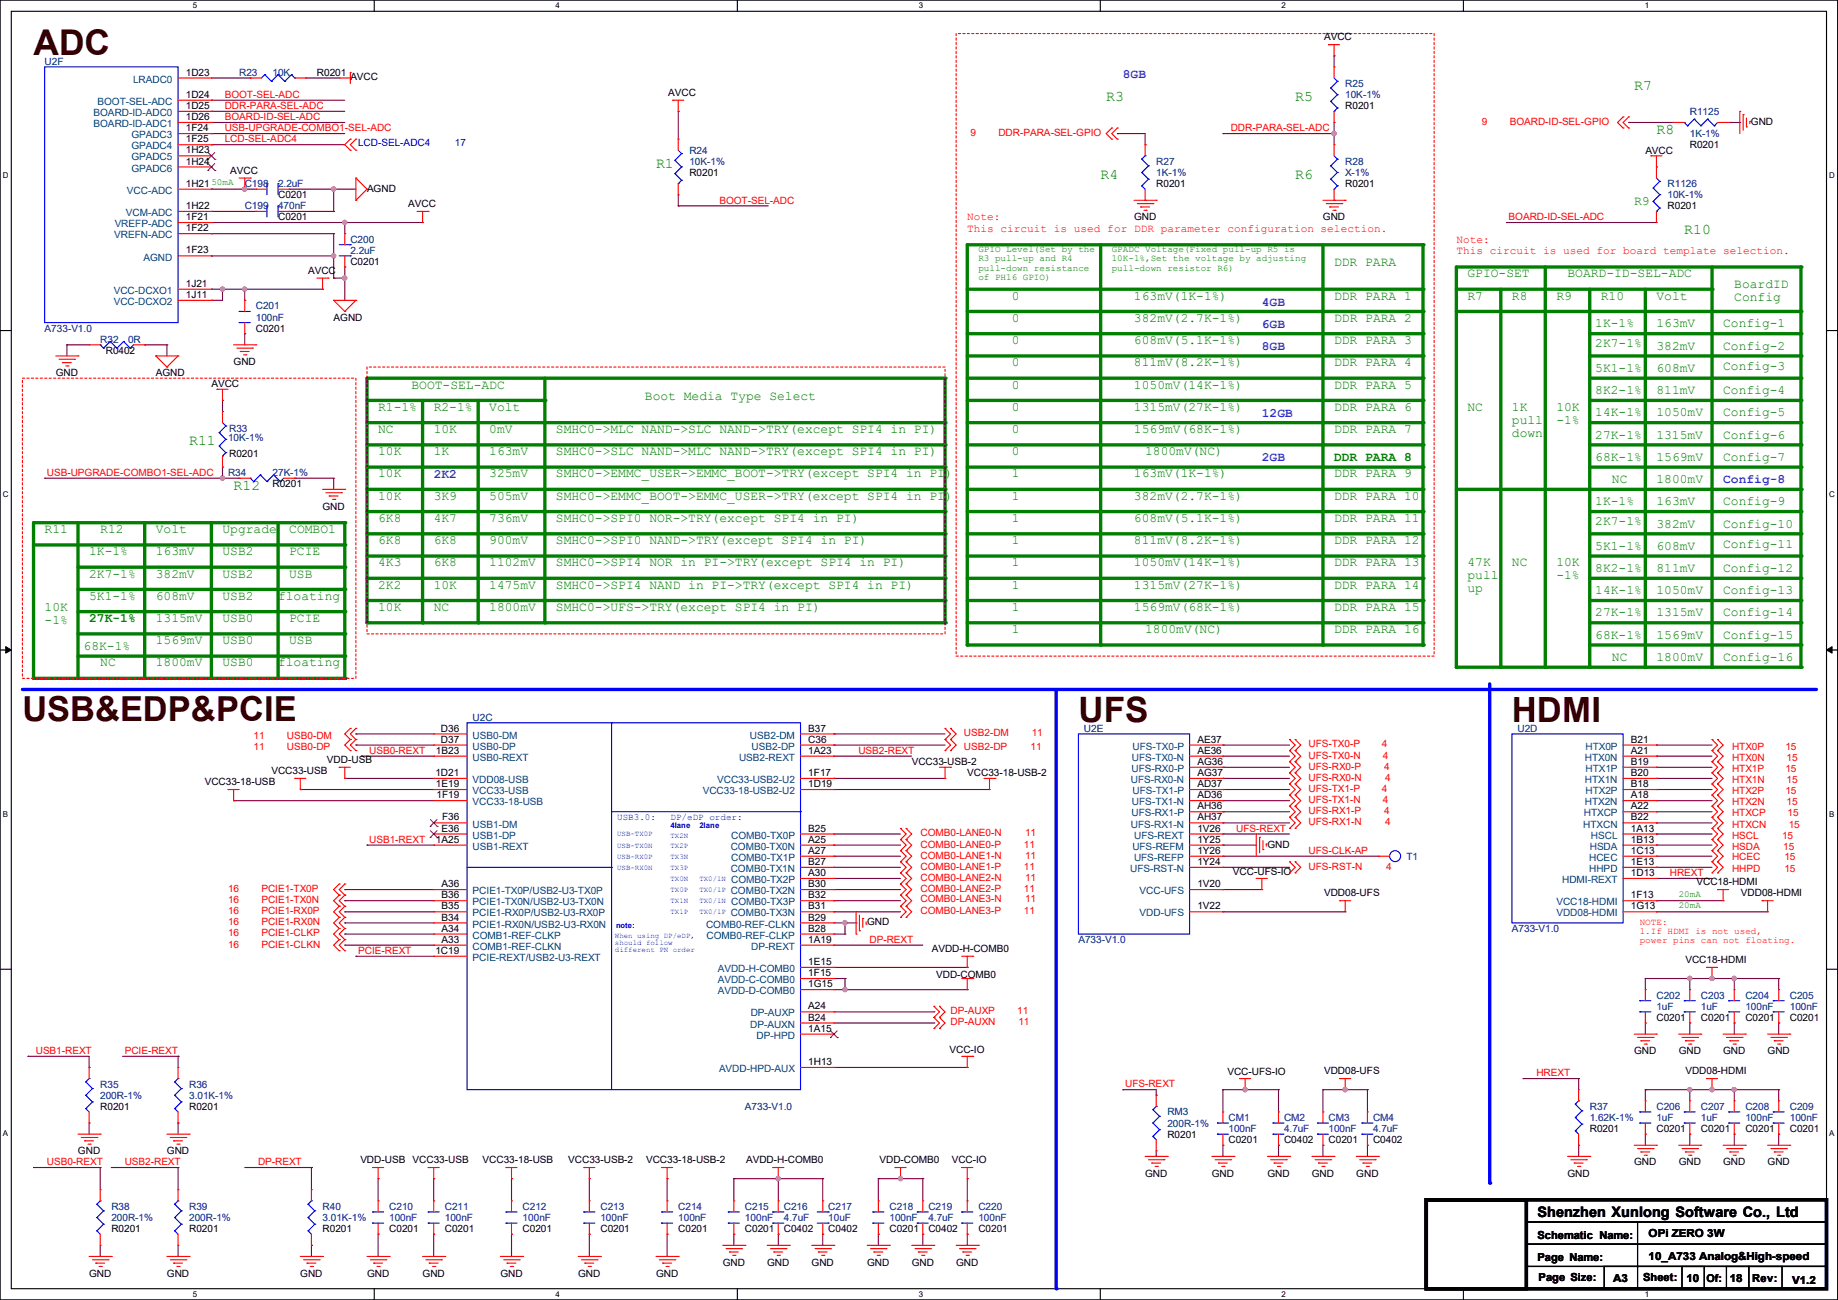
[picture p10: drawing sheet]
<svg xmlns="http://www.w3.org/2000/svg" width="420mm" height="297mm" viewBox="0 0 420 297" stroke-linecap="round" stroke-linejoin="round" font-family="sans-serif">
<defs><g id="words">
<text font-size="8.1" fill="#3f0000" x="7.7" y="12.6">ADC</text>
<text font-size="8" fill="#3f0000" x="246.4" y="165">UFS</text>
<g font-size="7.9" fill="#3f0000">
<text x="5.1" y="164.8">USB&amp;EDP&amp;PCIE</text>
<text x="345.5" y="164.8">HDMI</text>
</g>
<g font-size="3.4" fill="#007f00">
<text x="252.8" y="23">R3</text>
<text x="296" y="23">R5</text>
<text x="373.4" y="20.5">R7</text>
<text x="378.5" y="30.6">R8</text>
<text x="149.9" y="38.3">R1</text>
<text x="251.5" y="40.8">R4</text>
<text x="296" y="40.8">R6</text>
<text x="384.9" y="53.5">R10</text>
<text x="43.2" y="101.8">R11</text>
<text x="53.4" y="111.9">R12</text>
</g>
<text font-size="3.3" x="351.3" y="278">Shenzhen Xunlong Software Co., Ltd</text>
<g font-size="3" fill="#7f00ff">
<text x="256.6" y="17.7">8GB</text>
<text x="288.3" y="69.8">4GB</text>
<text x="288.3" y="74.9">6GB</text>
<text x="288.3" y="80">8GB</text>
<text x="288.3" y="95.2">12GB</text>
<text x="288.3" y="105.4">2GB</text>
<text x="99.1" y="109.2">2K2</text>
<text x="393.7" y="110.4">Config-8</text>
</g>
<g font-size="3" fill="#007f00">
<text x="373.4" y="46.9">R9</text>
<text x="304.8" y="60.8">DDR PARA</text>
<text x="335.3" y="63.4">GPIO-SET</text>
<text x="358.2" y="63.4">BOARD-ID-SEL-ADC</text>
<text x="396.3" y="65.9">BoardID</text>
<text x="231.2" y="68.5">0</text>
<text x="259.1" y="68.5">163mV(1K-1%)</text>
<text x="304.8" y="68.5">DDR PARA 1</text>
<text x="335.3" y="68.5">R7</text>
<text x="345.5" y="68.5">R8</text>
<text x="355.6" y="68.5">R9</text>
<text x="365.8" y="68.5">R10</text>
<text x="378.5" y="68.5">Volt</text>
<text x="396.3" y="68.9">Config</text>
<text x="231.2" y="73.5">0</text>
<text x="259.1" y="73.5">382mV(2.7K-1%)</text>
<text x="304.8" y="73.5">DDR PARA 2</text>
<text x="364.5" y="74.8">1K-1%</text>
<text x="378.5" y="74.8">163mV</text>
<text x="393.7" y="74.8">Config-1</text>
<text x="231.2" y="78.6">0</text>
<text x="231.2" y="83.7">0</text>
<text x="259.1" y="78.6">608mV(5.1K-1%)</text>
<text x="259.1" y="83.7">811mV(8.2K-1%)</text>
<text x="304.8" y="78.6">DDR PARA 3</text>
<text x="304.8" y="83.7">DDR PARA 4</text>
<text x="364.5" y="79.4">2K7-1%</text>
<text x="378.5" y="79.9">382mV</text>
<text x="393.7" y="79.9">Config-2</text>
<text x="94" y="88.8">BOOT-SEL-ADC</text>
<text x="231.2" y="88.8">0</text>
<text x="259.1" y="88.8">1050mV(14K-1%)</text>
<text x="304.8" y="88.8">DDR PARA 5</text>
<text x="364.5" y="85">5K1-1%</text>
<text x="378.5" y="85">608mV</text>
<text x="393.7" y="84.5">Config-3</text>
<text x="86.4" y="93.9">R1-1%</text>
<text x="99.1" y="93.9">R2-1%</text>
<text x="111.8" y="93.9">Volt</text>
<text x="147.4" y="91.3">Boot Media Type Select</text>
<text x="231.2" y="93.9">0</text>
<text x="259.1" y="93.9">1315mV(27K-1%)</text>
<text x="304.8" y="93.9">DDR PARA 6</text>
<text x="335.3" y="93.9">NC</text>
<text x="345.5" y="93.9">1K</text>
<text x="355.6" y="93.9">10K</text>
<text x="364.5" y="95.1">14K-1%</text>
<text x="364.5" y="90">8K2-1%</text>
<text x="378.5" y="95.1">1050mV</text>
<text x="378.5" y="90">811mV</text>
<text x="393.7" y="95.1">Config-5</text>
<text x="393.7" y="90">Config-4</text>
<text x="86.4" y="98.9">NC</text>
<text x="99.1" y="98.9">10K</text>
<text x="111.8" y="98.9">0mV</text>
<text x="127" y="98.9">SMHC0-&gt;MLC NAND-&gt;SLC NAND-&gt;TRY(except SPI4 in PI)</text>
<text x="231.2" y="98.9">0</text>
<text x="259.1" y="98.9">1569mV(68K-1%)</text>
<text x="304.8" y="98.9">DDR PARA 7</text>
<text x="345.5" y="96.8">pull</text>
<text x="345.5" y="99.8">down</text>
<text x="355.6" y="96.8">-1%</text>
<text x="364.5" y="100.2">27K-1%</text>
<text x="378.5" y="100.2">1315mV</text>
<text x="393.7" y="100.2">Config-6</text>
<text x="86.4" y="104">10K</text>
<text x="99.1" y="104">1K</text>
<text x="111.8" y="104">163mV</text>
<text x="127" y="104">SMHC0-&gt;SLC NAND-&gt;MLC NAND-&gt;TRY(except SPI4 in PI)</text>
<text x="231.2" y="104">0</text>
<text x="261.7" y="104">1800mV(NC)</text>
<text x="304.8" y="105.4">DDR PARA 8</text>
<text x="364.5" y="105.3">68K-1%</text>
<text x="378.5" y="105.3">1569mV</text>
<text x="393.7" y="105.3">Config-7</text>
<text x="86.4" y="109.1">10K</text>
<text x="111.8" y="109.1">325mV</text>
<text x="127" y="109.1">SMHC0-&gt;EMMC_USER-&gt;EMMC_BOOT-&gt;TRY(except SPI4 in PI)</text>
<text x="231.2" y="109.1">1</text>
<text x="259.1" y="109.1">163mV(1K-1%)</text>
<text x="304.8" y="109.1">DDR PARA 9</text>
<text x="368.3" y="110.4">NC</text>
<text x="378.5" y="110.4">1800mV</text>
<text x="86.4" y="114.2">10K</text>
<text x="86.4" y="119.3">6K8</text>
<text x="99.1" y="114.2">3K9</text>
<text x="99.1" y="119.3">4K7</text>
<text x="111.8" y="114.2">505mV</text>
<text x="111.8" y="119.3">736mV</text>
<text x="127" y="114.2">SMHC0-&gt;EMMC_BOOT-&gt;EMMC_USER-&gt;TRY(except SPI4 in PI)</text>
<text x="127" y="119.3">SMHC0-&gt;SPI0 NOR-&gt;TRY(except SPI4 in PI)</text>
<text x="231.2" y="114.2">1</text>
<text x="231.2" y="119.3">1</text>
<text x="259.1" y="119.3">608mV(5.1K-1%)</text>
<text x="259.1" y="114.2">382mV(2.7K-1%)</text>
<text x="304.8" y="119.3">DDR PARA 11</text>
<text x="304.8" y="114.2">DDR PARA 10</text>
<text x="364.5" y="115.4">1K-1%</text>
<text x="378.5" y="115.4">163mV</text>
<text x="393.7" y="115.4">Config-9</text>
<text x="10.2" y="121.8">R11</text>
<text x="22.9" y="121.8">R12</text>
<text x="35.6" y="121.8">Volt</text>
<text x="50.8" y="121.8">Upgrade</text>
<text x="66.1" y="121.8">COMBO1</text>
<text x="86.4" y="124.3">6K8</text>
<text x="99.1" y="124.3">6K8</text>
<text x="111.8" y="124.3">900mV</text>
<text x="127" y="124.3">SMHC0-&gt;SPI0 NAND-&gt;TRY(except SPI4 in PI)</text>
<text x="231.2" y="124.3">1</text>
<text x="259.1" y="124.3">811mV(8.2K-1%)</text>
<text x="304.8" y="124.3">DDR PARA 12</text>
<text x="364.5" y="120">2K7-1%</text>
<text x="364.5" y="125.6">5K1-1%</text>
<text x="378.5" y="120.5">382mV</text>
<text x="378.5" y="125.6">608mV</text>
<text x="393.7" y="125.1">Config-11</text>
<text x="393.7" y="120.5">Config-10</text>
<text x="20.4" y="126.9">1K-1%</text>
<text x="20.4" y="132">2K7-1%</text>
<text x="35.6" y="126.9">163mV</text>
<text x="35.6" y="132">382mV</text>
<text x="50.8" y="132">USB2</text>
<text x="50.8" y="126.9">USB2</text>
<text x="66.1" y="132">USB</text>
<text x="66.1" y="126.9">PCIE</text>
<text x="86.4" y="129.4">4K3</text>
<text x="99.1" y="129.4">6K8</text>
<text x="111.8" y="129.4">1102mV</text>
<text x="127" y="129.4">SMHC0-&gt;SPI4 NOR in PI-&gt;TRY(except SPI4 in PI)</text>
<text x="231.2" y="129.4">1</text>
<text x="259.1" y="129.4">1050mV(14K-1%)</text>
<text x="304.8" y="129.4">DDR PARA 13</text>
<text x="335.3" y="129.4">47K</text>
<text x="345.5" y="129.4">NC</text>
<text x="355.6" y="129.4">10K</text>
<text x="364.5" y="130.7">8K2-1%</text>
<text x="378.5" y="130.7">811mV</text>
<text x="393.7" y="130.7">Config-12</text>
<text x="20.4" y="137">5K1-1%</text>
<text x="35.6" y="137">608mV</text>
<text x="50.8" y="137">USB2</text>
<text x="63.5" y="137">floating</text>
<text x="86.4" y="134.5">2K2</text>
<text x="99.1" y="134.5">10K</text>
<text x="111.8" y="134.5">1475mV</text>
<text x="127" y="134.5">SMHC0-&gt;SPI4 NAND in PI-&gt;TRY(except SPI4 in PI)</text>
<text x="231.2" y="134.5">1</text>
<text x="259.1" y="134.5">1315mV(27K-1%)</text>
<text x="304.8" y="134.5">DDR PARA 14</text>
<text x="335.3" y="132.4">pull</text>
<text x="335.3" y="135.3">up</text>
<text x="355.6" y="132.4">-1%</text>
<text x="364.5" y="135.8">14K-1%</text>
<text x="378.5" y="135.8">1050mV</text>
<text x="393.7" y="135.8">Config-13</text>
<text x="10.2" y="139.6">10K</text>
<text x="10.2" y="142.5">-1%</text>
<text x="20.4" y="142.2">27K-1%</text>
<text x="35.6" y="142.1">1315mV</text>
<text x="50.8" y="142.1">USB0</text>
<text x="66.1" y="142.1">PCIE</text>
<text x="86.4" y="139.6">10K</text>
<text x="99.1" y="139.6">NC</text>
<text x="111.8" y="139.6">1800mV</text>
<text x="127" y="139.6">SMHC0-&gt;UFS-&gt;TRY(except SPI4 in PI)</text>
<text x="231.2" y="139.6">1</text>
<text x="259.1" y="139.6">1569mV(68K-1%)</text>
<text x="304.8" y="139.6">DDR PARA 15</text>
<text x="364.5" y="140.8">27K-1%</text>
<text x="378.5" y="140.8">1315mV</text>
<text x="393.7" y="140.8">Config-14</text>
<text x="19.1" y="148.5">68K-1%</text>
<text x="35.6" y="147.2">1569mV</text>
<text x="50.8" y="147.2">USB0</text>
<text x="66.1" y="147.2">USB</text>
<text x="231.2" y="144.7">1</text>
<text x="261.7" y="144.7">1800mV(NC)</text>
<text x="304.8" y="144.7">DDR PARA 16</text>
<text x="364.5" y="145.9">68K-1%</text>
<text x="378.5" y="145.9">1569mV</text>
<text x="393.7" y="145.9">Config-15</text>
<text x="22.9" y="152.3">NC</text>
<text x="35.6" y="152.3">1800mV</text>
<text x="50.8" y="152.3">USB0</text>
<text x="63.5" y="152.3">floating</text>
<text x="368.3" y="151">NC</text>
<text x="378.5" y="151">1800mV</text>
<text x="393.7" y="151">Config-16</text>
</g>
<g font-size="2.5" fill="#f00">
<text x="221" y="52.9">This circuit is used for DDR parameter configuration selection.</text>
<text x="221" y="50.4">Note:</text>
<text x="332.8" y="55.5">Note:</text>
<text x="332.8" y="58">This circuit is used for board template selection.</text>
</g>
<g font-size="2.5">
<text x="351.3" y="283.1">Schematic Name:</text>
<text x="376.7" y="287.9">10_A733 Analog&amp;High-speed</text>
<text x="376.7" y="282.6">OPi ZERO 3W</text>
<text x="351.3" y="288.2">Page Name:</text>
<text x="351.6" y="292.7">Page Size:</text>
<text x="368.6" y="293">A3</text>
<text x="375.5" y="292.7">Sheet:</text>
<text x="385.4" y="293">10</text>
<text x="389.9" y="292.9">Of:</text>
<text x="395.3" y="293">18</text>
<text x="400.3" y="293">Rev:</text>
<text x="409.5" y="293.2">V1.2</text>
</g>
<g font-size="2.3">
<text x="302.6" y="9.2">AVCC</text>
<text x="42.5" y="17.3">1D23</text>
<text x="72.4" y="17.4">R0201</text>
<text x="42.5" y="22.4">1D24</text>
<text x="80.1" y="18.4">AVCC</text>
<text x="152.7" y="21.9">AVCC</text>
<text x="42.5" y="24.9">1D25</text>
<text x="42.5" y="27.4">1D26</text>
<text x="42.5" y="30">1F24</text>
<text x="307.4" y="25">R0201</text>
<text x="400.1" y="28.5">GND</text>
<text x="42.5" y="32.5">1F25</text>
<text x="42.5" y="35.1">1H23</text>
<text x="376" y="35.1">AVCC</text>
<text x="386.1" y="33.9">R0201</text>
<text x="42.5" y="37.6">1H24</text>
<text x="52.6" y="39.7">AVCC</text>
<text x="157.5" y="40.2">R0201</text>
<text x="42.5" y="42.7">1H21</text>
<text x="42.5" y="47.8">1H22</text>
<text x="63.5" y="45.3">C0201</text>
<text x="83.9" y="43.8">AGND</text>
<text x="93.3" y="47.3">AVCC</text>
<text x="264.2" y="42.8">R0201</text>
<text x="307.4" y="42.8">R0201</text>
<text x="381" y="47.8">R0201</text>
<text x="42.5" y="50.3">1F21</text>
<text x="42.5" y="52.8">1F22</text>
<text x="63.5" y="50.4">C0201</text>
<text x="259.1" y="50.4">GND</text>
<text x="302.3" y="50.4">GND</text>
<text x="42.5" y="57.9">1F23</text>
<text x="42.5" y="65.5">1J21</text>
<text x="70.4" y="62.6">AVCC</text>
<text x="80.1" y="60.5">C0201</text>
<text x="42.5" y="68.1">1J11</text>
<text x="58.5" y="75.8">C0201</text>
<text x="76.2" y="73.2">AGND</text>
<text x="24.2" y="80.9">R0402</text>
<text x="53.4" y="83.4">GND</text>
<text x="12.7" y="85.9">GND</text>
<text x="35.6" y="85.9">AGND</text>
<text x="48.3" y="88.5">AVCC</text>
<text x="52.4" y="104.5">R0201</text>
<text x="62.3" y="111.3">R0201</text>
<text x="73.7" y="116.4">GND</text>
<text x="100.8" y="167.1">D36</text>
<text x="184.7" y="167.1">B37</text>
<text x="99.6" y="172.2">1B23</text>
<text x="100.8" y="169.7">D37</text>
<text x="184.7" y="169.7">C36</text>
<text x="184.7" y="172.2">1A23</text>
<text x="273.6" y="169.7">AE37</text>
<text x="273.6" y="172.2">AE36</text>
<text x="372.7" y="169.7">B21</text>
<text x="372.7" y="172.2">A21</text>
<text x="46.8" y="179.4">VCC33-18-USB</text>
<text x="62" y="176.9">VCC33-USB</text>
<text x="74.7" y="174.3">VDD-USB</text>
<text x="99.5" y="177.3">1D21</text>
<text x="99.6" y="179.8">1E19</text>
<text x="184.7" y="177.3">1F17</text>
<text x="184.7" y="179.8">1D19</text>
<text x="208.3" y="174.8">VCC33-USB-2</text>
<text x="221" y="177.4">VCC33-18-USB-2</text>
<text x="273.6" y="174.8">AG36</text>
<text x="273.6" y="177.3">AG37</text>
<text x="273.6" y="179.8">AD37</text>
<text x="372.7" y="174.8">B19</text>
<text x="372.7" y="177.3">B20</text>
<text x="372.7" y="179.8">B18</text>
<text x="99.7" y="182.4">1F19</text>
<text x="273.6" y="182.4">AD36</text>
<text x="273.6" y="184.9">AH36</text>
<text x="372.7" y="182.4">A18</text>
<text x="372.7" y="184.9">A22</text>
<text x="100.9" y="190">E36</text>
<text x="101" y="187.5">F36</text>
<text x="184.7" y="190">B25</text>
<text x="273.6" y="187.5">AH37</text>
<text x="273.6" y="190">1V26</text>
<text x="372.7" y="187.5">B22</text>
<text x="372.7" y="190">1A13</text>
<text x="99.6" y="192.5">1A25</text>
<text x="184.7" y="192.5">A25</text>
<text x="184.7" y="195.1">A27</text>
<text x="184.7" y="197.6">B27</text>
<text x="273.6" y="192.5">1Y25</text>
<text x="273.6" y="195.1">1Y26</text>
<text x="273.6" y="197.6">1Y24</text>
<text x="289.6" y="193.6">GND</text>
<text x="372.7" y="192.5">1B13</text>
<text x="372.7" y="195.1">1C13</text>
<text x="372.7" y="197.6">1E13</text>
<text x="100.9" y="202.7">A36</text>
<text x="184.7" y="200.2">A30</text>
<text x="184.7" y="202.7">B30</text>
<text x="273.6" y="202.7">1V20</text>
<text x="281.7" y="200">VCC-UFS-IO</text>
<text x="372.7" y="200.2">1D13</text>
<text x="387.6" y="202.3">VCC18-HDMI</text>
<text x="100.9" y="205.2">B36</text>
<text x="100.9" y="207.8">B35</text>
<text x="184.7" y="205.2">B32</text>
<text x="184.7" y="207.8">B31</text>
<text x="273.6" y="207.8">1V22</text>
<text x="302.6" y="204.8">VDD08-UFS</text>
<text x="372.7" y="205.2">1F13</text>
<text x="372.7" y="207.8">1G13</text>
<text x="397.8" y="204.8">VDD08-HDMI</text>
<text x="100.9" y="210.3">B34</text>
<text x="100.9" y="212.9">A34</text>
<text x="100.9" y="215.4">A33</text>
<text x="184.7" y="210.3">B29</text>
<text x="184.7" y="212.9">B28</text>
<text x="184.7" y="215.4">1A19</text>
<text x="198.2" y="211.4">GND</text>
<text x="99.5" y="217.9">1C19</text>
<text x="184.7" y="220.5">1E15</text>
<text x="212.9" y="217.5">AVDD-H-COMB0</text>
<text x="385.1" y="220">VCC18-HDMI</text>
<text x="184.7" y="223">1F15</text>
<text x="184.7" y="225.5">1G15</text>
<text x="213.9" y="223.3">VDD-COMB0</text>
<text x="184.7" y="230.6">A24</text>
<text x="184.7" y="233.2">B24</text>
<text x="378.5" y="233.3">C0201</text>
<text x="388.7" y="233.3">C0201</text>
<text x="398.8" y="233.3">C0201</text>
<text x="409" y="233.3">C0201</text>
<text x="184.7" y="235.7">1A15</text>
<text x="184.7" y="243.3">1H13</text>
<text x="217" y="240.6">VCC-IO</text>
<text x="280.5" y="245.7">VCC-UFS-IO</text>
<text x="302.6" y="245.4">VDD08-UFS</text>
<text x="373.4" y="240.9">GND</text>
<text x="383.6" y="240.9">GND</text>
<text x="385.1" y="245.4">VDD08-HDMI</text>
<text x="393.7" y="240.9">GND</text>
<text x="403.9" y="240.9">GND</text>
<text x="22.9" y="253.6">R0201</text>
<text x="43.2" y="253.6">R0201</text>
<text x="17.8" y="263.7">GND</text>
<text x="38.1" y="263.7">GND</text>
<text x="266.7" y="259.9">R0201</text>
<text x="280.7" y="261.2">C0201</text>
<text x="293.4" y="261.2">C0402</text>
<text x="303.6" y="261.2">C0201</text>
<text x="313.7" y="261.2">C0402</text>
<text x="363.3" y="258.7">R0201</text>
<text x="378.5" y="258.7">C0201</text>
<text x="388.7" y="258.7">C0201</text>
<text x="398.8" y="258.7">C0201</text>
<text x="409" y="258.7">C0201</text>
<text x="82.3" y="265.8">VDD-USB</text>
<text x="94.3" y="265.8">VCC33-USB</text>
<text x="110.3" y="265.8">VCC33-18-USB</text>
<text x="129.8" y="265.8">VCC33-USB-2</text>
<text x="147.6" y="265.8">VCC33-18-USB-2</text>
<text x="170.5" y="265.8">AVDD-H-COMB0</text>
<text x="201" y="265.8">VDD-COMB0</text>
<text x="217.5" y="265.8">VCC-IO</text>
<text x="261.7" y="268.8">GND</text>
<text x="276.9" y="268.8">GND</text>
<text x="289.6" y="268.8">GND</text>
<text x="299.8" y="268.8">GND</text>
<text x="309.9" y="268.8">GND</text>
<text x="358.2" y="268.8">GND</text>
<text x="373.4" y="266.3">GND</text>
<text x="383.6" y="266.3">GND</text>
<text x="393.7" y="266.3">GND</text>
<text x="403.9" y="266.3">GND</text>
<text x="25.4" y="281.5">R0201</text>
<text x="43.2" y="281.5">R0201</text>
<text x="73.7" y="281.5">R0201</text>
<text x="88.9" y="281.5">C0201</text>
<text x="101.6" y="281.5">C0201</text>
<text x="119.4" y="281.5">C0201</text>
<text x="137.2" y="281.5">C0201</text>
<text x="155" y="281.5">C0201</text>
<text x="170.2" y="281.5">C0201</text>
<text x="179.1" y="281.5">C0402</text>
<text x="189.3" y="281.5">C0402</text>
<text x="203.2" y="281.5">C0201</text>
<text x="212.1" y="281.5">C0402</text>
<text x="223.6" y="281.5">C0201</text>
<text x="20.4" y="291.7">GND</text>
<text x="38.1" y="291.7">GND</text>
<text x="68.6" y="291.7">GND</text>
<text x="83.9" y="291.7">GND</text>
<text x="96.6" y="291.7">GND</text>
<text x="114.3" y="291.7">GND</text>
<text x="132.1" y="291.7">GND</text>
<text x="149.9" y="291.7">GND</text>
<text x="165.1" y="289.1">GND</text>
<text x="175.3" y="289.1">GND</text>
<text x="185.5" y="289.1">GND</text>
<text x="198.2" y="289.1">GND</text>
<text x="208.3" y="289.1">GND</text>
<text x="218.5" y="289.1">GND</text>
</g>
<g font-size="2.3" fill="#00007f">
<text x="10.2" y="14.8">U2F</text>
<text x="54.7" y="17.4">R23</text>
<text x="62.3" y="17.4">10K</text>
<text x="307.4" y="19.9">R25</text>
<text x="307.4" y="22.4">10K-1%</text>
<text x="386.1" y="26.2">R1125</text>
<text x="157.5" y="35.1">R24</text>
<text x="386.1" y="31.3">1K-1%</text>
<text x="157.5" y="37.7">10K-1%</text>
<text x="264.2" y="37.7">R27</text>
<text x="264.2" y="40.2">1K-1%</text>
<text x="307.4" y="37.7">R28</text>
<text x="307.4" y="40.2">X-1%</text>
<text x="55.9" y="47.8">C199</text>
<text x="55.9" y="42.8">C198</text>
<text x="63.5" y="47.8">470nF</text>
<text x="63.5" y="42.8">2.2uF</text>
<text x="381" y="42.8">R1126</text>
<text x="381" y="45.3">10K-1%</text>
<text x="80.1" y="55.5">C200</text>
<text x="80.1" y="58">2.2uF</text>
<text x="58.5" y="70.7">C201</text>
<text x="10.2" y="75.8">A733-V1.0</text>
<text x="58.5" y="73.2">100nF</text>
<text x="22.9" y="78.3">R32</text>
<text x="29.3" y="78.3">0R</text>
<text x="52.1" y="100.7">10K-1%</text>
<text x="52.4" y="98.6">R33</text>
<text x="52.1" y="108.8">R34</text>
<text x="62.3" y="108.8">27K-1%</text>
<text x="108" y="164.7">U2C</text>
<text x="247.7" y="167.2">U2E</text>
<text x="346.8" y="167.2">U2D</text>
<text x="321.4" y="196.4">T1</text>
<text x="246.4" y="215.5">A733-V1.0</text>
<text x="345.5" y="212.9">A733-V1.0</text>
<text x="378.5" y="228.2">C202</text>
<text x="378.5" y="230.7">1uF</text>
<text x="388.7" y="228.2">C203</text>
<text x="388.7" y="230.7">1uF</text>
<text x="398.8" y="228.2">C204</text>
<text x="398.8" y="230.7">100nF</text>
<text x="409" y="228.2">C205</text>
<text x="409" y="230.7">100nF</text>
<text x="22.9" y="248.5">R35</text>
<text x="22.9" y="251">200R-1%</text>
<text x="43.2" y="248.5">R36</text>
<text x="43.2" y="251">3.01K-1%</text>
<text x="170.2" y="253.6">A733-V1.0</text>
<text x="266.7" y="254.8">RM3</text>
<text x="266.7" y="257.4">200R-1%</text>
<text x="280.7" y="256.1">CM1</text>
<text x="293.4" y="256.1">CM2</text>
<text x="303.6" y="256.1">CM3</text>
<text x="313.7" y="256.1">CM4</text>
<text x="363.3" y="253.6">R37</text>
<text x="363.3" y="256.1">1.62K-1%</text>
<text x="378.5" y="253.6">C206</text>
<text x="378.5" y="256.1">1uF</text>
<text x="388.7" y="253.6">C207</text>
<text x="388.7" y="256.1">1uF</text>
<text x="398.8" y="253.6">C208</text>
<text x="398.8" y="256.1">100nF</text>
<text x="409" y="253.6">C209</text>
<text x="409" y="256.1">100nF</text>
<text x="280.7" y="258.7">100nF</text>
<text x="293.4" y="258.7">4.7uF</text>
<text x="303.6" y="258.7">100nF</text>
<text x="313.7" y="258.7">4.7uF</text>
<text x="25.4" y="276.4">R38</text>
<text x="25.4" y="279">200R-1%</text>
<text x="43.2" y="276.4">R39</text>
<text x="43.2" y="279">200R-1%</text>
<text x="73.7" y="276.4">R40</text>
<text x="73.7" y="279">3.01K-1%</text>
<text x="88.9" y="276.4">C210</text>
<text x="88.9" y="279">100nF</text>
<text x="101.6" y="276.4">C211</text>
<text x="101.6" y="279">100nF</text>
<text x="119.4" y="276.4">C212</text>
<text x="119.4" y="279">100nF</text>
<text x="137.2" y="276.4">C213</text>
<text x="137.2" y="279">100nF</text>
<text x="155" y="276.4">C214</text>
<text x="155" y="279">100nF</text>
<text x="170.2" y="276.4">C215</text>
<text x="170.2" y="279">100nF</text>
<text x="179.1" y="276.4">C216</text>
<text x="179.1" y="279">4.7uF</text>
<text x="189.3" y="276.4">C217</text>
<text x="189.3" y="279">10uF</text>
<text x="203.2" y="276.4">C218</text>
<text x="203.2" y="279">100nF</text>
<text x="212.1" y="276.4">C219</text>
<text x="212.1" y="279">4.7uF</text>
<text x="223.6" y="276.4">C220</text>
<text x="223.6" y="279">100nF</text>
</g>
<g font-size="2.3" fill="#003f7f">
<text x="22.3" y="24">BOOT-SEL-ADC</text>
<text x="30.4" y="18.9">LRADC0</text>
<text x="21.4" y="26.5">BOARD-ID-ADC0</text>
<text x="21.4" y="29">BOARD-ID-ADC1</text>
<text x="30" y="31.6">GPADC3</text>
<text x="30" y="34.1">GPADC4</text>
<text x="30" y="36.7">GPADC5</text>
<text x="30" y="39.2">GPADC6</text>
<text x="29" y="44.3">VCC-ADC</text>
<text x="26.2" y="51.9">VREFP-ADC</text>
<text x="28.7" y="49.4">VCM-ADC</text>
<text x="26.1" y="54.4">VREFN-ADC</text>
<text x="32.8" y="59.5">AGND</text>
<text x="26" y="67.1">VCC-DCXO1</text>
<text x="26" y="69.7">VCC-DCXO2</text>
<text x="108" y="168.7">USB0-DM</text>
<text x="108" y="171.3">USB0-DP</text>
<text x="108" y="173.8">USB0-REXT</text>
<text x="168.9" y="173.8">USB2-REXT</text>
<text x="171.4" y="168.7">USB2-DM</text>
<text x="171.7" y="171.3">USB2-DP</text>
<text x="258.7" y="173.8">UFS-TX0-N</text>
<text x="258.8" y="171.3">UFS-TX0-P</text>
<text x="362.2" y="173.8">HTX0N</text>
<text x="362.3" y="171.3">HTX0P</text>
<text x="108" y="178.9">VDD08-USB</text>
<text x="163.9" y="178.9">VCC33-USB2-U2</text>
<text x="258.4" y="178.9">UFS-RX0-N</text>
<text x="258.5" y="176.4">UFS-RX0-P</text>
<text x="362.2" y="178.9">HTX1N</text>
<text x="362.3" y="176.4">HTX1P</text>
<text x="108" y="181.4">VCC33-USB</text>
<text x="108" y="184">VCC33-18-USB</text>
<text x="160.6" y="181.4">VCC33-18-USB2-U2</text>
<text x="258.7" y="184">UFS-TX1-N</text>
<text x="258.8" y="181.4">UFS-TX1-P</text>
<text x="362.2" y="184">HTX2N</text>
<text x="362.3" y="181.4">HTX2P</text>
<text x="108" y="189.1">USB1-DM</text>
<text x="108" y="191.6">USB1-DP</text>
<text x="167.1" y="191.6">COMB0-TX0P</text>
<text x="258.4" y="189.1">UFS-RX1-N</text>
<text x="258.5" y="186.5">UFS-RX1-P</text>
<text x="259.2" y="191.6">UFS-REXT</text>
<text x="361.8" y="189.1">HTXCN</text>
<text x="361.9" y="186.5">HTXCP</text>
<text x="363.5" y="191.6">HSCL</text>
<text x="108" y="194.1">USB1-REXT</text>
<text x="167" y="194.1">COMB0-TX0N</text>
<text x="167.1" y="196.7">COMB0-TX1P</text>
<text x="258.7" y="194.1">UFS-REFM</text>
<text x="259.1" y="196.7">UFS-REFP</text>
<text x="363.1" y="196.7">HCEC</text>
<text x="363.3" y="194.1">HSDA</text>
<text x="167" y="199.2">COMB0-TX1N</text>
<text x="167.1" y="201.8">COMB0-TX2P</text>
<text x="258.2" y="199.2">UFS-RST-N</text>
<text x="357" y="201.8">HDMI-REXT</text>
<text x="363.1" y="199.2">HHPD</text>
<text x="108" y="204.3">PCIE1-TX0P/USB2-U3-TX0P</text>
<text x="108" y="206.8">PCIE1-TX0N/USB2-U3-TX0N</text>
<text x="108" y="209.4">PCIE1-RX0P/USB2-U3-RX0P</text>
<text x="167" y="204.3">COMB0-TX2N</text>
<text x="167" y="209.4">COMB0-TX3N</text>
<text x="167.1" y="206.8">COMB0-TX3P</text>
<text x="260.4" y="204.3">VCC-UFS</text>
<text x="260.4" y="209.4">VDD-UFS</text>
<text x="355.6" y="206.8">VCC18-HDMI</text>
<text x="355.6" y="209.4">VDD08-HDMI</text>
<text x="108" y="211.9">PCIE1-RX0N/USB2-U3-RX0N</text>
<text x="108" y="214.5">COMB1-REF-CLKP</text>
<text x="161.3" y="211.9">COMB0-REF-CLKN</text>
<text x="161.5" y="214.5">COMB0-REF-CLKP</text>
<text x="108" y="217">COMB1-REF-CLKN</text>
<text x="108" y="219.5">PCIE-REXT/USB2-U3-REXT</text>
<text x="171.7" y="217">DP-REXT</text>
<text x="164" y="222.1">AVDD-H-COMB0</text>
<text x="164" y="224.6">AVDD-C-COMB0</text>
<text x="164" y="227.2">AVDD-D-COMB0</text>
<text x="171.5" y="232.2">DP-AUXP</text>
<text x="171.4" y="234.8">DP-AUXN</text>
<text x="172.9" y="237.3">DP-HPD</text>
<text x="164.3" y="244.9">AVDD-HPD-AUX</text>
</g>
<g font-size="2.3" fill="#f00">
<text x="51.4" y="22.4">BOOT-SEL-ADC</text>
<text x="51.4" y="24.9">DDR-PARA-SEL-ADC</text>
<text x="51.4" y="27.5">BOARD-ID-SEL-ADC</text>
<text x="338.6" y="28.5">9</text>
<text x="345" y="28.5">BOARD-ID-SEL-GPIO</text>
<text x="51.4" y="30">USB-UPGRADE-COMBO1-SEL-ADC</text>
<text x="51.4" y="32.6">LCD-SEL-ADC4</text>
<text x="221.8" y="31.1">9</text>
<text x="228.1" y="31.1">DDR-PARA-SEL-GPIO</text>
<text x="281.2" y="30">DDR-PARA-SEL-ADC</text>
<text x="164.4" y="46.5">BOOT-SEL-ADC</text>
<text x="344.7" y="50.3">BOARD-ID-SEL-ADC</text>
<text x="10.7" y="108.8">USB-UPGRADE-COMBO1-SEL-ADC</text>
<text x="58" y="168.7">11</text>
<text x="58" y="171.3">11</text>
<text x="65.6" y="168.7">USB0-DM</text>
<text x="65.6" y="171.3">USB0-DP</text>
<text x="84.4" y="172.3">USB0-REXT</text>
<text x="196.1" y="172.3">USB2-REXT</text>
<text x="220.3" y="168.2">USB2-DM</text>
<text x="220.3" y="171.3">USB2-DP</text>
<text x="235.5" y="171.3">11</text>
<text x="235.8" y="168.2">11</text>
<text x="299" y="170.8">UFS-TX0-P</text>
<text x="299" y="173.3">UFS-TX0-N</text>
<text x="315.8" y="170.8">4</text>
<text x="316" y="173.3">4</text>
<text x="395.8" y="171.3">HTX0P</text>
<text x="395.8" y="173.8">HTX0N</text>
<text x="408" y="171.3">15</text>
<text x="408.2" y="173.8">15</text>
<text x="299" y="175.9">UFS-RX0-P</text>
<text x="299" y="178.4">UFS-RX0-N</text>
<text x="316.3" y="175.9">4</text>
<text x="316.5" y="178.4">4</text>
<text x="395.8" y="176.4">HTX1P</text>
<text x="395.8" y="178.9">HTX1N</text>
<text x="408" y="176.4">15</text>
<text x="408.2" y="178.9">15</text>
<text x="299" y="180.9">UFS-TX1-P</text>
<text x="299" y="183.5">UFS-TX1-N</text>
<text x="315.8" y="180.9">4</text>
<text x="316" y="183.5">4</text>
<text x="395.8" y="181.4">HTX2P</text>
<text x="395.8" y="184">HTX2N</text>
<text x="408" y="181.4">15</text>
<text x="408.2" y="184">15</text>
<text x="210.4" y="191.1">COMB0-LANE0-N</text>
<text x="234.2" y="191.1">11</text>
<text x="282.5" y="190">UFS-REXT</text>
<text x="299" y="188.6">UFS-RX1-N</text>
<text x="299" y="186">UFS-RX1-P</text>
<text x="316.3" y="186">4</text>
<text x="316.5" y="188.6">4</text>
<text x="395.8" y="186.5">HTXCP</text>
<text x="395.8" y="189.1">HTXCN</text>
<text x="395.8" y="191.6">HSCL</text>
<text x="407.2" y="191.6">15</text>
<text x="408.5" y="186.5">15</text>
<text x="408.7" y="189.1">15</text>
<text x="84.4" y="192.6">USB1-REXT</text>
<text x="210.4" y="193.6">COMB0-LANE0-P</text>
<text x="210.4" y="196.2">COMB0-LANE1-N</text>
<text x="234" y="193.6">11</text>
<text x="234.2" y="196.2">11</text>
<text x="299" y="195.1">UFS-CLK-AP</text>
<text x="395.8" y="194.1">HSDA</text>
<text x="395.8" y="196.4">HCEC</text>
<text x="407.5" y="194.1">15</text>
<text x="407.7" y="196.4">15</text>
<text x="52.1" y="203.8">16</text>
<text x="59.7" y="203.8">PCIE1-TX0P</text>
<text x="210.4" y="198.7">COMB0-LANE1-P</text>
<text x="210.4" y="203.8">COMB0-LANE2-P</text>
<text x="210.4" y="201.3">COMB0-LANE2-N</text>
<text x="234" y="198.7">11</text>
<text x="234" y="203.8">11</text>
<text x="234.2" y="201.3">11</text>
<text x="299" y="198.7">UFS-RST-N</text>
<text x="316.8" y="198.7">4</text>
<text x="381.6" y="200.2">HREXT</text>
<text x="395.8" y="199.2">HHPD</text>
<text x="407.7" y="199.2">15</text>
<text x="52.1" y="206.3">16</text>
<text x="52.1" y="208.9">16</text>
<text x="59.7" y="206.3">PCIE1-TX0N</text>
<text x="59.7" y="208.9">PCIE1-RX0P</text>
<text x="210.4" y="208.9">COMB0-LANE3-P</text>
<text x="210.4" y="206.1">COMB0-LANE3-N</text>
<text x="234" y="208.9">11</text>
<text x="234.2" y="206.1">11</text>
<text x="52.1" y="214">16</text>
<text x="52.1" y="211.4">16</text>
<text x="59.7" y="211.4">PCIE1-RX0N</text>
<text x="59.7" y="214">PCIE1-CLKP</text>
<text x="198.7" y="215.4">DP-REXT</text>
<text x="52.1" y="216.5">16</text>
<text x="59.7" y="216.5">PCIE1-CLKN</text>
<text x="81.8" y="218">PCIE-REXT</text>
<text x="217.2" y="231.7">DP-AUXP</text>
<text x="232.5" y="231.7">11</text>
<text x="217.2" y="234.3">DP-AUXN</text>
<text x="232.7" y="234.3">11</text>
<text x="8.2" y="240.8">USB1-REXT</text>
<text x="28.5" y="240.8">PCIE-REXT</text>
<text x="351.1" y="245.9">HREXT</text>
<text x="257.1" y="248.5">UFS-REXT</text>
<text x="10.7" y="266.2">USB0-REXT</text>
<text x="28.5" y="266.2">USB2-REXT</text>
<text x="59" y="266.2">DP-REXT</text>
</g>
<g font-size="2.3" fill="#00f">
<text x="81.8" y="33.4">LCD-SEL-ADC4</text>
<text x="103.9" y="33.4">17</text>
</g>
<g font-size="2.1" fill="#007f00">
<text x="48.3" y="42.3">50mA</text>
<text x="223.6" y="57.6">GPIO Level(Set by the</text>
<text x="223.6" y="59.7">R3 pull-up and R4</text>
<text x="254" y="57.6">GPADC Voltage(Fixed pull-up R5 is</text>
<text x="254" y="59.7">10K-1%,Set the voltage by adjusting</text>
<text x="223.6" y="61.8">pull-down resistance</text>
<text x="223.6" y="63.9">of PH16 GPIO)</text>
<text x="254" y="61.8">pull-down resistor R6)</text>
<text x="383.6" y="204.9">20mA</text>
<text x="383.6" y="207.4">20mA</text>
</g>
<g font-size="2.1" fill="#00f">
<text x="141" y="187.4">USB3.0:</text>
<text x="153.2" y="187.4">DP/eDP order:</text>
</g>
<g font-size="2.1" fill="#f00">
<text x="374.7" y="211.2">NOTE:</text>
<text x="374.7" y="213.4">1.If HDMI is not used,</text>
<text x="374.7" y="215.5">power pins can not floating.</text>
</g>
<g font-size="1.8">
<text x="44" y="1.9">5</text>
<text x="127" y="1.9">4</text>
<text x="209.9" y="1.9">3</text>
<text x="292.9" y="1.9">2</text>
<text x="375.8" y="1.9">1</text>
<text x=".7" y="40.6">D</text>
<text x="418" y="40.6">D</text>
<text x=".7" y="113.6">C</text>
<text x="418" y="113.6">C</text>
<text x=".7" y="186.6">B</text>
<text x="418" y="186.6">B</text>
<text x=".7" y="259.5">A</text>
<text x="418" y="259.5">A</text>
<text x="44" y="296.3">5</text>
<text x="127" y="296.3">4</text>
<text x="209.9" y="296.3">3</text>
<text x="292.9" y="296.3">2</text>
<text x="375.8" y="296.3">1</text>
</g>
<g font-size="1.8" fill="#00f">
<text x="153.2" y="189.1">4lane</text>
<text x="159.8" y="189.1">2lane</text>
</g>
<g font-size="1.7" fill="#00f">
<text x="141" y="191.1">USB-TX0P</text>
<text x="153.2" y="191.3">TX2N</text>
<text x="141" y="196.2">USB-RX0P</text>
<text x="141" y="193.6">USB-TX0N</text>
<text x="153.2" y="196.2">TX3N</text>
<text x="153.2" y="193.6">TX2P</text>
<text x="141" y="198.7">USB-RX0N</text>
<text x="153.2" y="201.3">TX0N</text>
<text x="153.2" y="198.7">TX3P</text>
<text x="153.2" y="203.8">TX0P</text>
<text x="159.8" y="203.8">TX0/1P</text>
<text x="159.8" y="201.3">TX0/1N</text>
<text x="153.2" y="208.9">TX1P</text>
<text x="153.2" y="206.3">TX1N</text>
<text x="159.8" y="206.3">TX0/1N</text>
<text x="159.8" y="208.9">TX0/1P</text>
<text x="140.5" y="214.2">When using DP/eDP,</text>
<text x="140.5" y="215.9">should follow</text>
<text x="140.8" y="212">note:</text>
<text x="140.5" y="217.6">different PN order</text>
</g>
</g></defs>
<path d="M0 0h419.9v297h-419.9zM2.6 2.6h414.8v291.8h-414.8z" fill="none" stroke="#000" stroke-width=".25"/>
<g fill="#fff">
<path d="M44 .3h1v2h-1z"/>
<path d="M44 294.7h1v2h-1z"/>
</g>
<path d="M85.5 0v2.6M85.5 294.4v2.6" fill="none" stroke="#000" stroke-width=".25"/>
<g fill="#fff">
<path d="M127 .3h.9v2h-.9z"/>
<path d="M127 294.7h.9v2h-.9z"/>
</g>
<path d="M168.5 0v2.6M168.5 294.4v2.6" fill="none" stroke="#000" stroke-width=".25"/>
<g fill="#fff">
<path d="M209.9 .3h1v2h-1z"/>
<path d="M209.9 294.7h1v2h-1z"/>
</g>
<path d="M251.4 0v2.6M251.4 294.4v2.6" fill="none" stroke="#000" stroke-width=".25"/>
<g fill="#fff">
<path d="M292.9 .3h.9v2h-.9z"/>
<path d="M292.9 294.7h.9v2h-.9z"/>
</g>
<path d="M334.4 0v2.6M334.4 294.4v2.6" fill="none" stroke="#000" stroke-width=".25"/>
<g fill="#fff">
<path d="M375.8 .3h1v2h-1z"/>
<path d="M375.8 294.7h1v2h-1z"/>
<path d="M.7 39h1.2v2h-1.2z"/>
<path d="M418 39h1.3v2h-1.3z"/>
<path d="M.7 112h1.2v2h-1.2z"/>
<path d="M418 112h1.3v2h-1.3z"/>
</g>
<path d="M0 75.5h2.6M417.4 75.5h2.5" fill="none" stroke="#000" stroke-width=".25"/>
<g fill="#fff">
<path d="M.7 185h1.2v1.9h-1.2z"/>
<path d="M418 185h1.2v1.9h-1.2z"/>
</g>
<path d="M0 148.5h2.6M417.4 148.5h2.5" fill="none" stroke="#000" stroke-width=".25"/>
<path d="M1.3 147.7l1.3 .8-1.3 .7zM417.4 148.5l1.2-.8v1.5z" fill="#000" stroke="#000" stroke-width=".23"/>
<g fill="#fff">
<path d="M.7 257.9h1.2v2h-1.2z"/>
<path d="M418 257.9h1.2v2h-1.2z"/>
</g>
<path d="M0 221.4h2.6M417.4 221.4h2.5" fill="none" stroke="#000" stroke-width=".25"/>
<path d="M7.7 119.4h71.1" fill="none" stroke="#007f00" stroke-width=".76"/>
<circle cx="78.8" cy="119.4" r=".38" fill="#007f00"/>
<path d="M17.8 129.6h61" fill="none" stroke="#007f00" stroke-width=".76"/>
<circle cx="78.8" cy="129.6" r=".38" fill="#007f00"/>
<path d="M241.3 157.5v136.9" fill="none" stroke="#00f" stroke-width=".76"/>
<circle cx="241.3" cy="294.4" r=".38" fill="#00f"/>
<path d="M7.7 119.4v35.6" fill="none" stroke="#007f00" stroke-width=".76"/>
<circle cx="7.7" cy="155" r=".38" fill="#007f00"/>
<path d="M7.7 155h71.1" fill="none" stroke="#007f00" stroke-width=".76"/>
<circle cx="78.8" cy="155" r=".38" fill="#007f00"/>
<path d="M17.8 134.7h61" fill="none" stroke="#007f00" stroke-width=".76"/>
<circle cx="78.8" cy="134.7" r=".38" fill="#007f00"/>
<path d="M17.8 139.7h61" fill="none" stroke="#007f00" stroke-width=".76"/>
<circle cx="78.8" cy="139.7" r=".38" fill="#007f00"/>
<path d="M17.8 144.8h61" fill="none" stroke="#007f00" stroke-width=".76"/>
<circle cx="78.8" cy="144.8" r=".38" fill="#007f00"/>
<path d="M17.8 149.9h61" fill="none" stroke="#007f00" stroke-width=".76"/>
<circle cx="78.8" cy="149.9" r=".38" fill="#007f00"/>
<path d="M17.8 119.4v35.6" fill="none" stroke="#007f00" stroke-width=".76"/>
<circle cx="17.8" cy="155" r=".38" fill="#007f00"/>
<path d="M33.1 119.4v35.6" fill="none" stroke="#007f00" stroke-width=".76"/>
<circle cx="33.1" cy="155" r=".38" fill="#007f00"/>
<path d="M48.3 119.4v35.6" fill="none" stroke="#007f00" stroke-width=".76"/>
<circle cx="48.3" cy="155" r=".38" fill="#007f00"/>
<path d="M63.5 119.4v35.6" fill="none" stroke="#007f00" stroke-width=".76"/>
<circle cx="63.5" cy="155" r=".38" fill="#007f00"/>
<path d="M78.8 119.4v35.6" fill="none" stroke="#007f00" stroke-width=".76"/>
<circle cx="78.8" cy="155" r=".38" fill="#007f00"/>
<path d="M7.7 124.5h71.1" fill="none" stroke="#007f00" stroke-width=".76"/>
<circle cx="78.8" cy="124.5" r=".38" fill="#007f00"/>
<path d="M383.6 200.7h2.5M386.1 200.7h.1" fill="none" stroke="#000" stroke-width=".25"/>
<path d="M5.1 86.4h76.2v68.6h-76.2z" fill="none" stroke="#f00" stroke-width=".25" stroke-dasharray=".5"/>
<path d="M340.4 156.3v114" fill="none" stroke="#00f" stroke-width=".76"/>
<circle cx="340.4" cy="270.3" r=".38" fill="#00f"/>
<path d="M215.9 86.4v55.9" fill="none" stroke="#007f00" stroke-width=".76"/>
<circle cx="215.9" cy="142.3" r=".38" fill="#007f00"/>
<path d="M109.3 91.5v50.8" fill="none" stroke="#007f00" stroke-width=".76"/>
<circle cx="109.3" cy="142.3" r=".38" fill="#007f00"/>
<path d="M83.9 142.3h132" fill="none" stroke="#007f00" stroke-width=".76"/>
<circle cx="215.9" cy="142.3" r=".38" fill="#007f00"/>
<path d="M83.9 86.4h132" fill="none" stroke="#007f00" stroke-width=".76"/>
<circle cx="215.9" cy="86.4" r=".38" fill="#007f00"/>
<path d="M124.5 86.4v55.9" fill="none" stroke="#007f00" stroke-width=".76"/>
<circle cx="124.5" cy="142.3" r=".38" fill="#007f00"/>
<path d="M83.9 96.6h132" fill="none" stroke="#007f00" stroke-width=".76"/>
<circle cx="215.9" cy="96.6" r=".38" fill="#007f00"/>
<path d="M83.9 91.5h40.6" fill="none" stroke="#007f00" stroke-width=".76"/>
<circle cx="124.5" cy="91.5" r=".38" fill="#007f00"/>
<path d="M83.9 101.6h132" fill="none" stroke="#007f00" stroke-width=".76"/>
<circle cx="215.9" cy="101.6" r=".38" fill="#007f00"/>
<path d="M83.9 86.4v55.9" fill="none" stroke="#007f00" stroke-width=".76"/>
<circle cx="83.9" cy="142.3" r=".38" fill="#007f00"/>
<path d="M96.6 91.5v50.8" fill="none" stroke="#007f00" stroke-width=".76"/>
<circle cx="96.6" cy="142.3" r=".38" fill="#007f00"/>
<path d="M83.9 106.7h132" fill="none" stroke="#007f00" stroke-width=".76"/>
<circle cx="215.9" cy="106.7" r=".38" fill="#007f00"/>
<path d="M83.9 111.8h132" fill="none" stroke="#007f00" stroke-width=".76"/>
<circle cx="215.9" cy="111.8" r=".38" fill="#007f00"/>
<path d="M83.9 122h132" fill="none" stroke="#007f00" stroke-width=".76"/>
<circle cx="215.9" cy="122" r=".38" fill="#007f00"/>
<path d="M83.9 116.9h132" fill="none" stroke="#007f00" stroke-width=".76"/>
<circle cx="215.9" cy="116.9" r=".38" fill="#007f00"/>
<path d="M83.9 127h132" fill="none" stroke="#007f00" stroke-width=".76"/>
<circle cx="215.9" cy="127" r=".38" fill="#007f00"/>
<path d="M83.9 132.1h132" fill="none" stroke="#007f00" stroke-width=".76"/>
<circle cx="215.9" cy="132.1" r=".38" fill="#007f00"/>
<path d="M83.9 137.2h132" fill="none" stroke="#007f00" stroke-width=".76"/>
<circle cx="215.9" cy="137.2" r=".38" fill="#007f00"/>
<path d="M251.5 55.9v91.5" fill="none" stroke="#007f00" stroke-width=".76"/>
<circle cx="251.5" cy="147.4" r=".38" fill="#007f00"/>
<path d="M302.3 55.9v91.5" fill="none" stroke="#007f00" stroke-width=".76"/>
<circle cx="302.3" cy="147.4" r=".38" fill="#007f00"/>
<path d="M325.2 55.9v91.5" fill="none" stroke="#007f00" stroke-width=".76"/>
<circle cx="325.2" cy="147.4" r=".38" fill="#007f00"/>
<path d="M221 55.9v91.5" fill="none" stroke="#007f00" stroke-width=".76"/>
<circle cx="221" cy="147.4" r=".38" fill="#007f00"/>
<path d="M221 55.9h104.2" fill="none" stroke="#007f00" stroke-width=".76"/>
<circle cx="325.2" cy="55.9" r=".38" fill="#007f00"/>
<path d="M218.5 7.7h109.2v142.2h-109.2z" fill="none" stroke="#f00" stroke-width=".25" stroke-dasharray=".5"/>
<path d="M5.1 157.5h409.7" fill="none" stroke="#00f" stroke-width=".76"/>
<circle cx="414.8" cy="157.5" r=".38" fill="#00f"/>
<path d="M221 66.1h104.2" fill="none" stroke="#007f00" stroke-width=".76"/>
<circle cx="325.2" cy="66.1" r=".38" fill="#007f00"/>
<path d="M221 71.2h104.2" fill="none" stroke="#007f00" stroke-width=".76"/>
<circle cx="325.2" cy="71.2" r=".38" fill="#007f00"/>
<path d="M221 81.3h104.2" fill="none" stroke="#007f00" stroke-width=".76"/>
<circle cx="325.2" cy="81.3" r=".38" fill="#007f00"/>
<path d="M221 76.2h104.2" fill="none" stroke="#007f00" stroke-width=".76"/>
<circle cx="325.2" cy="76.2" r=".38" fill="#007f00"/>
<path d="M221 91.5h104.2" fill="none" stroke="#007f00" stroke-width=".76"/>
<circle cx="325.2" cy="91.5" r=".38" fill="#007f00"/>
<path d="M221 86.4h104.2" fill="none" stroke="#007f00" stroke-width=".76"/>
<circle cx="325.2" cy="86.4" r=".38" fill="#007f00"/>
<path d="M221 96.6h104.2" fill="none" stroke="#007f00" stroke-width=".76"/>
<circle cx="325.2" cy="96.6" r=".38" fill="#007f00"/>
<path d="M221 101.6h104.2" fill="none" stroke="#007f00" stroke-width=".76"/>
<circle cx="325.2" cy="101.6" r=".38" fill="#007f00"/>
<path d="M221 111.8h104.2" fill="none" stroke="#007f00" stroke-width=".76"/>
<circle cx="325.2" cy="111.8" r=".38" fill="#007f00"/>
<path d="M221 106.7h104.2" fill="none" stroke="#007f00" stroke-width=".76"/>
<circle cx="325.2" cy="106.7" r=".38" fill="#007f00"/>
<path d="M221 122h104.2" fill="none" stroke="#007f00" stroke-width=".76"/>
<circle cx="325.2" cy="122" r=".38" fill="#007f00"/>
<path d="M221 116.9h104.2" fill="none" stroke="#007f00" stroke-width=".76"/>
<circle cx="325.2" cy="116.9" r=".38" fill="#007f00"/>
<path d="M221 127h104.2" fill="none" stroke="#007f00" stroke-width=".76"/>
<circle cx="325.2" cy="127" r=".38" fill="#007f00"/>
<path d="M221 132.1h104.2" fill="none" stroke="#007f00" stroke-width=".76"/>
<circle cx="325.2" cy="132.1" r=".38" fill="#007f00"/>
<path d="M221 142.3h104.2" fill="none" stroke="#007f00" stroke-width=".76"/>
<circle cx="325.2" cy="142.3" r=".38" fill="#007f00"/>
<path d="M221 137.2h104.2" fill="none" stroke="#007f00" stroke-width=".76"/>
<circle cx="325.2" cy="137.2" r=".38" fill="#007f00"/>
<path d="M221 147.4h104.2" fill="none" stroke="#007f00" stroke-width=".76"/>
<circle cx="325.2" cy="147.4" r=".38" fill="#007f00"/>
<path d="M83.9 83.9h132v60.9h-132z" fill="none" stroke="#f00" stroke-width=".25" stroke-dasharray=".5"/>
<path d="M391.2 111.8v40.6" fill="none" stroke="#007f00" stroke-width=".76"/>
<circle cx="391.2" cy="152.4" r=".38" fill="#007f00"/>
<path d="M411.5 111.8v40.6" fill="none" stroke="#007f00" stroke-width=".76"/>
<circle cx="411.5" cy="152.4" r=".38" fill="#007f00"/>
<path d="M376 111.8v40.6" fill="none" stroke="#007f00" stroke-width=".76"/>
<circle cx="376" cy="152.4" r=".38" fill="#007f00"/>
<path d="M342.9 66.1v86.3" fill="none" stroke="#007f00" stroke-width=".76"/>
<circle cx="342.9" cy="152.4" r=".38" fill="#007f00"/>
<path d="M332.8 61v91.4" fill="none" stroke="#007f00" stroke-width=".76"/>
<circle cx="332.8" cy="152.4" r=".38" fill="#007f00"/>
<path d="M332.8 111.8h30.5" fill="none" stroke="#007f00" stroke-width=".76"/>
<circle cx="363.3" cy="111.8" r=".38" fill="#007f00"/>
<path d="M332.8 152.4h30.5" fill="none" stroke="#007f00" stroke-width=".76"/>
<circle cx="363.3" cy="152.4" r=".38" fill="#007f00"/>
<path d="M332.8 61h78.7" fill="none" stroke="#007f00" stroke-width=".76"/>
<circle cx="411.5" cy="61" r=".38" fill="#007f00"/>
<path d="M332.8 66.1h58.4" fill="none" stroke="#007f00" stroke-width=".76"/>
<circle cx="391.2" cy="66.1" r=".38" fill="#007f00"/>
<path d="M332.8 71.2h78.7" fill="none" stroke="#007f00" stroke-width=".76"/>
<circle cx="411.5" cy="71.2" r=".38" fill="#007f00"/>
<path d="M391.2 61v50.8" fill="none" stroke="#007f00" stroke-width=".76"/>
<circle cx="391.2" cy="111.8" r=".38" fill="#007f00"/>
<path d="M376 66.1v45.7" fill="none" stroke="#007f00" stroke-width=".76"/>
<circle cx="376" cy="111.8" r=".38" fill="#007f00"/>
<path d="M363.3 66.1v45.7" fill="none" stroke="#007f00" stroke-width=".76"/>
<circle cx="363.3" cy="111.8" r=".38" fill="#007f00"/>
<path d="M353.1 61v91.4" fill="none" stroke="#007f00" stroke-width=".76"/>
<circle cx="353.1" cy="152.4" r=".38" fill="#007f00"/>
<path d="M363.3 76.2h48.2" fill="none" stroke="#007f00" stroke-width=".76"/>
<circle cx="411.5" cy="76.2" r=".38" fill="#007f00"/>
<path d="M363.3 81.3h48.2" fill="none" stroke="#007f00" stroke-width=".76"/>
<circle cx="411.5" cy="81.3" r=".38" fill="#007f00"/>
<path d="M363.3 91.5h48.2" fill="none" stroke="#007f00" stroke-width=".76"/>
<circle cx="411.5" cy="91.5" r=".38" fill="#007f00"/>
<path d="M363.3 86.4h48.2" fill="none" stroke="#007f00" stroke-width=".76"/>
<circle cx="411.5" cy="86.4" r=".38" fill="#007f00"/>
<path d="M363.3 101.6h48.2" fill="none" stroke="#007f00" stroke-width=".76"/>
<circle cx="411.5" cy="101.6" r=".38" fill="#007f00"/>
<path d="M363.3 96.6h48.2" fill="none" stroke="#007f00" stroke-width=".76"/>
<circle cx="411.5" cy="96.6" r=".38" fill="#007f00"/>
<path d="M363.3 111.8h48.2" fill="none" stroke="#007f00" stroke-width=".76"/>
<circle cx="411.5" cy="111.8" r=".38" fill="#007f00"/>
<path d="M363.3 106.7h48.2" fill="none" stroke="#007f00" stroke-width=".76"/>
<circle cx="411.5" cy="106.7" r=".38" fill="#007f00"/>
<path d="M411.5 61v50.8" fill="none" stroke="#007f00" stroke-width=".76"/>
<circle cx="411.5" cy="111.8" r=".38" fill="#007f00"/>
<path d="M363.3 111.8v40.6" fill="none" stroke="#007f00" stroke-width=".76"/>
<circle cx="363.3" cy="152.4" r=".38" fill="#007f00"/>
<path d="M363.3 132.1h48.2" fill="none" stroke="#007f00" stroke-width=".76"/>
<circle cx="411.5" cy="132.1" r=".38" fill="#007f00"/>
<path d="M363.3 122h48.2" fill="none" stroke="#007f00" stroke-width=".76"/>
<circle cx="411.5" cy="122" r=".38" fill="#007f00"/>
<path d="M363.3 116.9h48.2" fill="none" stroke="#007f00" stroke-width=".76"/>
<circle cx="411.5" cy="116.9" r=".38" fill="#007f00"/>
<path d="M363.3 147.4h48.2" fill="none" stroke="#007f00" stroke-width=".76"/>
<circle cx="411.5" cy="147.4" r=".38" fill="#007f00"/>
<path d="M363.3 152.4h48.2" fill="none" stroke="#007f00" stroke-width=".76"/>
<circle cx="411.5" cy="152.4" r=".38" fill="#007f00"/>
<path d="M363.3 137.2h48.2" fill="none" stroke="#007f00" stroke-width=".76"/>
<circle cx="411.5" cy="137.2" r=".38" fill="#007f00"/>
<path d="M363.3 142.3h48.2" fill="none" stroke="#007f00" stroke-width=".76"/>
<circle cx="411.5" cy="142.3" r=".38" fill="#007f00"/>
<path d="M363.3 127h48.2" fill="none" stroke="#007f00" stroke-width=".76"/>
<circle cx="411.5" cy="127" r=".38" fill="#007f00"/>
<g fill="none" stroke="#7f003f" stroke-width=".25">
<path d="M48.3 17.8h8.9M57.2 17.8h.1M69.9 17.8h.1M69.9 17.8h7.6M304.8 12.7h.1M304.8 12.7v2.6M48.3 22.9h.1M48.3 25.4h.1M48.3 28h.1M48.3 30.5h.1M48.3 33.1h.1M48.3 22.9h30.5"/>
<path d="M48.3 25.4h30.5M48.3 28h30.5M48.3 30.5h30.5M48.3 33.1h30.5M155 25.4h.1M155 25.4v6.4M255.3 30.5h.1M255.3 30.5h6.4v2.6M261.7 33.1h.1M279.4 30.5h.1M279.4 30.5h25.4M304.8 28h.1"/>
<path d="M304.8 30.5h.1M304.8 28v5.1M372.2 28h.1M372.2 28h10.1M395 28h2.6M397.6 28h.1M48.3 53.4h.1M48.3 43.2h.1M48.3 58.5h.1M48.3 48.3h10.2M48.3 43.2h10.2M48.3 50.8h48.3"/>
<path d="M48.3 53.4h27.9M48.3 58.5h27.9M55.9 43.2h.1M58.5 48.3h.1M66.1 48.3h10.1M66.1 43.2h15.2M76.2 48.3h.1M76.2 43.2h.1M76.2 53.4h.1M76.2 58.5h.1M76.2 43.2v5.1M76.2 53.4v10.1"/>
<path d="M78.8 50.8h.1M78.8 50.8v2.6M96.6 50.8h.1M155 47h.1M155 47h20.3M155 44.5v2.5M175.3 47h.1M344.2 50.8h.1M344.2 50.8h34.3M15.3 78.8h.1M15.3 78.8v2.5M15.3 78.8h5.1"/>
<path d="M33.1 78.8h.1M33.1 78.8h5M38.1 78.8h.1M38.1 78.8v2.5M48.3 68.6h.1M48.3 66.1h.1M48.3 66.1h25.4M50.8 66.1h.1M50.8 66.1v2.5h-2.5M55.9 76.2h.1M55.9 66.1h.1M55.9 68.6h.1"/>
<path d="M55.9 66.1v2.5M55.9 76.2v2.6M73.7 66.1h.1M76.2 63.5h.1M76.2 63.5h2.6M78.8 61h.1M78.8 63.5h.1M78.8 61v7.6M50.8 91.5h.1M50.8 91.5v2.5M10.2 109.3h.1M10.2 109.3h44.5"/>
<path d="M50.8 106.7h.1M50.8 109.3h.1M50.8 106.7v2.6M67.4 109.3h.1M67.4 109.3h8.8M76.2 109.3h.1M76.2 109.3v2.5M78.8 177.8h.1M78.8 177.8h20.3M81.3 167.7h.1M81.3 170.2h.1M81.3 170.2h17.8"/>
<path d="M81.3 167.7h17.8M82.6 172.8h.1M82.6 172.8h16.5M190.5 177.8h.1M190.5 172.8h.1M190.5 170.2h.1M190.5 167.7h.1M190.5 177.8h25.4M190.5 172.8h17.8M190.5 170.2h25.4M190.5 167.7h25.4M279.4 177.8h.1"/>
<path d="M279.4 175.3h.1M279.4 172.8h.1M279.4 170.2h.1M279.4 177.8h15.3M279.4 172.8h15.3M279.4 170.2h15.3M279.4 175.3h15.3M378.5 170.2h.1M378.5 172.8h.1M378.5 175.3h.1M378.5 177.8h.1M378.5 177.8h12.7"/>
<path d="M378.5 172.8h12.7M378.5 170.2h12.7M378.5 175.3h12.7M53.4 182.9h.1M53.4 182.9h45.7M68.6 180.4h.1M68.6 180.4h30.5M83.9 193.1h.1M83.9 193.1h15.2M190.5 180.4h.1M190.5 198.2h.1M190.5 195.6h.1"/>
<path d="M190.5 193.1h.1M190.5 190.5h.1M190.5 193.1h15.3M190.5 180.4h35.6M190.5 190.5h15.3M190.5 195.6h15.3M190.5 198.2h15.3M279.4 198.2h.1M279.4 190.5h.1M279.4 180.4h.1M279.4 185.5h.1M279.4 182.9h.1"/>
<path d="M279.4 188h.1M279.4 195.6h.1M279.4 193.1h.1M279.4 193.1h7.7M279.4 180.4h15.3M279.4 182.9h15.3M279.4 185.5h15.3M279.4 188h15.3M279.4 190.5h15.3M279.4 195.6h35.6M279.4 198.2h15.3M378.5 180.4h.1"/>
<path d="M378.5 182.9h.1M378.5 185.5h.1M378.5 188h.1M378.5 190.5h.1M378.5 193.1h.1M378.5 195.6h.1M378.5 198.2h.1M378.5 193.1h12.7M378.5 180.4h12.7M378.5 182.9h12.7M378.5 185.5h12.7M378.5 188h12.7"/>
<path d="M378.5 190.5h12.7M378.5 195.6h12.7M378.5 198.2h12.7M78.8 213.4h.1M78.8 208.3h.1M78.8 205.8h.1M78.8 210.9h.1M78.8 215.9h.1M78.8 203.2h.1M78.8 205.8h20.3M78.8 208.3h20.3M78.8 213.4h20.3"/>
<path d="M78.8 210.9h20.3M78.8 215.9h20.3M78.8 203.2h20.3M81.3 218.5h.1M81.3 218.5h17.8M190.5 215.9h.1M190.5 208.3h.1M190.5 205.8h.1M190.5 203.2h.1M190.5 200.7h.1M190.5 200.7h15.3M190.5 205.8h15.3"/>
<path d="M190.5 208.3h15.3M190.5 213.4h2.6M190.5 210.9h5.1M190.5 215.9h20.4M190.5 203.2h15.3M193.1 210.9h.1M193.1 213.4h.1M193.1 210.9v2.5M195.6 210.9h.1M279.4 203.2h.1M279.4 208.3h.1M279.4 208.3h28"/>
<path d="M279.4 203.2h8.9M378.5 200.7h.1M378.5 205.8h.1M378.5 208.3h.1M378.5 200.7h12.7M378.5 205.8h15.2M378.5 208.3h25.4M190.5 223.6h2.6M190.5 221h30.5M190.5 226.1h30.5M190.5 231.2h22.9M190.5 233.7h22.9"/>
<path d="M193.1 223.6h.1M193.1 226.1h.1M193.1 223.6v2.5M213.4 231.2h.1M213.4 233.7h.1M221 221h.1M221 226.1h.1M376 233.7h.1M376 223.6h.1M376 223.6v2.5M376 233.7v2.6M376 223.6h30.4"/>
<path d="M386.1 233.7h.1M386.1 223.6h.1M386.1 223.6v2.5M386.1 233.7v2.6M391.2 223.6h.1M396.3 233.7h.1M396.3 223.6h.1M396.3 223.6v2.5M396.3 233.7v2.6M406.4 233.7h.1M406.4 223.6h.1M406.4 223.6v2.5"/>
<path d="M406.4 233.7v2.6M6.4 241.3h.1M6.4 241.3h14v2.6M20.4 256.6h.1M20.4 243.9h.1M20.4 256.6v2.5M28 241.3h12.7M40.7 241.3h.1M40.7 256.6h.1M40.7 241.3v2.6M40.7 256.6v2.5M190.5 243.9h30.5"/>
<path d="M221 243.9h.1M256.6 249h.1M256.6 249h7.6v1.2M264.2 250.2h.1M279.4 249h.1M279.4 249h12.7M279.4 249v5M284.5 249h.1M292.1 249h.1M292.1 249v5M302.3 249h.1M302.3 249h10.2"/>
<path d="M302.3 249v5M307.4 249h.1M312.5 249h.1M312.5 249v5M348 246.4h.1M348 246.4h12.7M360.7 246.4h.1M360.7 246.4v2.6M376 259.1h.1M376 249h.1M376 249v2.5M376 259.1v2.6"/>
<path d="M376 249h30.4M386.1 259.1h.1M386.1 249h.1M386.1 249v2.5M386.1 259.1v2.6M391.2 249h.1M396.3 259.1h.1M396.3 249h.1M396.3 249v2.5M396.3 259.1v2.6M406.4 259.1h.1M406.4 249h.1"/>
<path d="M406.4 249v2.5M406.4 259.1v2.6M7.7 266.7h.1M7.7 266.7h15.2M22.9 266.7h.1M22.9 266.7v5.1M25.4 266.7h.1M25.4 266.7h15.3M40.7 266.7h.1M40.7 266.7v5.1M55.9 266.7h15.3M71.2 266.7h.1"/>
<path d="M71.2 266.7v5.1M86.4 269.3h.1M86.4 269.3v5.1M99.1 269.3h.1M99.1 269.3v5.1M116.9 269.3h.1M116.9 269.3v5.1M134.7 269.3h.1M134.7 269.3v5.1M152.4 269.3h.1M152.4 269.3v5.1M167.7 269.3h.1"/>
<path d="M167.7 269.3h20.3M167.7 269.3v5.1M177.8 269.3h.1M177.8 269.3v5.1M188 269.3h.1M188 269.3v5.1M200.7 269.3h.1M200.7 269.3h10.2M200.7 269.3v5.1M205.8 269.3h.1M210.9 269.3h.1M210.9 269.3v5.1"/>
<path d="M221 269.3h.1M221 269.3v5.1M264.2 264.2h.1M264.2 262.9v1.3M279.4 261.7h.1M279.4 261.7v2.5M292.1 261.7h.1M292.1 261.7v2.5M302.3 261.7h.1M302.3 261.7v2.5M312.5 261.7h.1M312.5 261.7v2.5"/>
<path d="M360.7 261.7h.1M360.7 261.7v2.5M22.9 287.1h.1M22.9 284.5v2.6M40.7 287.1h.1M40.7 284.5v2.6M71.2 284.5h.1M71.2 284.5v2.6M86.4 282h.1M86.4 282v5.1M99.1 282h.1M99.1 282v5.1"/>
<path d="M116.9 282h.1M116.9 282v5.1M134.7 282h.1M134.7 282v5.1M152.4 282h.1M152.4 282v5.1M167.7 282h.1M167.7 282v2.5M177.8 282h.1M177.8 282v2.5M188 282h.1M188 282v2.5"/>
<path d="M200.7 282h.1M200.7 282v2.5M210.9 282h.1M210.9 282v2.5M221 282h.1M221 282v2.5"/>
</g>
<g fill="#f0f" stroke="#f0f" stroke-width=".25">
<circle cx="205.8" cy="269.3" r=".49"/>
<circle cx="177.8" cy="269.3" r=".49"/>
<circle cx="50.8" cy="109.2" r=".49"/>
<circle cx="76.2" cy="43.2" r=".49"/>
<circle cx="78.8" cy="50.8" r=".49"/>
<circle cx="78.8" cy="63.5" r=".49"/>
<circle cx="55.9" cy="43.2" r=".49"/>
<circle cx="304.8" cy="30.5" r=".49"/>
<circle cx="76.2" cy="58.4" r=".49"/>
<circle cx="50.8" cy="66.1" r=".49"/>
<circle cx="55.9" cy="66.1" r=".49"/>
<circle cx="386.1" cy="223.5" r=".49"/>
<circle cx="396.3" cy="223.5" r=".49"/>
<circle cx="391.2" cy="223.5" r=".49"/>
<circle cx="386.1" cy="248.9" r=".49"/>
<circle cx="396.3" cy="248.9" r=".49"/>
<circle cx="391.2" cy="248.9" r=".49"/>
<circle cx="193.1" cy="226.1" r=".49"/>
<circle cx="193.1" cy="210.8" r=".49"/>
<circle cx="284.5" cy="248.9" r=".49"/>
<circle cx="307.4" cy="248.9" r=".49"/>
</g>
<g fill="none" stroke="#f00" stroke-width=".25">
<path d="M40.7 17.8h7.6M48.3 17.8h.1M57.2 17.8h.1M57.2 17.8h2.5M67.4 17.8h2.5M69.9 17.8h.1M77.5 17.8h.1M77.5 17.8h2.6M80.1 16.6h.1M80.1 16.6v2.5M303.6 10.2h.1M303.6 10.2h2.5"/>
<path d="M304.8 12.7h.1M304.8 15.3h.1M304.8 10.2v2.5M304.8 15.3v2.5M40.7 22.9h7.6M40.7 35.6h7.6M40.7 25.4h7.6M40.7 28h7.6M40.7 30.5h7.6M40.7 33.1h7.6M40.7 38.1h7.6M48.3 22.9h.1"/>
<path d="M48.3 25.4h.1M48.3 28h.1M48.3 30.5h.1M48.3 33.1h.1M48.3 35.6h.1M48.3 38.1h.1M80.1 34.3h.1M80.1 31.8h.1M80.1 31.8l-1.3 1.3 1.3 1.2M81.3 31.8h.1M81.3 34.3h.1M81.3 31.8l-1.2 1.3 1.2 1.2"/>
<path d="M153.7 22.9h.1M153.7 22.9h2.6M155 25.4h.1M155 31.8h.1M155 22.9v2.5M155 31.8v2.5M254 29.3h.1M254 31.8h.1M254 29.3l-1.2 1.2 1.2 1.3M255.3 29.3h.1M255.3 31.8h.1M255.3 29.3l-1.3 1.2 1.3 1.3"/>
<path d="M261.7 33.1h.1M261.7 33.1v2.5M304.8 33.1h.1M304.8 28h.1M304.8 25.4v2.6M304.8 33.1v2.5M370.9 26.7h.1M370.9 29.3h.1M370.9 26.7l-1.3 1.3 1.3 1.3M372.2 26.7h.1M372.2 29.3h.1M372.2 26.7l-1.3 1.3 1.3 1.3"/>
<path d="M377.2 35.6h.1M377.2 35.6h2.6M378.5 38.1h.1M378.5 35.6v5.1M382.3 28h.1M382.3 28h2.6M392.5 28h2.5M395 28h.1M397.6 25.4h.1M397.6 25.4v5.1M398.3 26.2h.1M398.3 26.2v3.6"/>
<path d="M399.1 29h.1M399.1 27v2M399.8 27.7h.1M399.8 27.7v.5M40.7 48.3h7.6M40.7 43.2h7.6M40.7 50.8h7.6M40.7 53.4h7.6M40.7 58.5h7.6M48.3 43.2h.1M48.3 48.3h.1M48.3 50.8h.1"/>
<path d="M48.3 53.4h.1M48.3 58.5h.1M54.7 40.7h2.5M55.9 43.2h.1M55.9 40.7v2.5M57.2 40.7h.1M58.5 48.3h.1M58.5 43.2h.1M58.5 48.3h2.5M58.5 43.2h2.5M63.5 48.3h2.6M63.5 43.2h2.6"/>
<path d="M66.1 48.3h.1M66.1 43.2h.1M78.8 53.4h.1M78.8 53.4v2.5M78.8 58.5v2.5M81.3 40.7h.1M81.3 45.8h.1M81.3 40.7v5.1M81.3 40.7l2.6 2.5M83.9 43.2h.1M83.9 43.2l-2.6 2.6M95.3 48.3h2.5"/>
<path d="M96.6 50.8h.1M96.6 48.3v2.5M97.8 48.3h.1M155 44.5h.1M155 42v2.5M259.1 45.8h5.1M259.9 46.5h3.5M260.6 47.3h.1M260.6 47.3h2.1M261.4 48h.5M261.7 45.8h.1M261.7 43.2v2.6"/>
<path d="M261.9 48h.1M263.4 46.5h.1M264.2 45.8h.1M302.3 45.8h5.1M303.1 46.5h3.5M303.8 47.3h.1M303.8 47.3h2.1M304.6 48h.5M304.8 45.8h.1M304.8 43.2v2.6M305.1 48h.1M306.6 46.5h.1"/>
<path d="M307.4 45.8h.1M378.5 50.8h.1M378.5 48.3v2.5M20.4 78.8h.1M20.4 78.8h2.5M30.5 78.8h2.6M33.1 78.8h.1M40.7 68.6h7.6M40.7 66.1h7.6M48.3 66.1h.1M48.3 68.6h.1M53.4 78.8h5.1"/>
<path d="M54.1 79.5h3.6M55.9 68.6h.1M55.9 76.2h.1M55.9 68.6v2.6M55.9 73.7v2.5M57.7 79.5h.1M58.5 78.8h.1M72.4 63.5h2.6M73.7 66.1h.1M73.7 63.5v2.6M75 63.5h.1M76.2 68.6h.1"/>
<path d="M76.2 68.6h5.1M76.2 68.6l2.6 2.6M78.8 71.2h.1M78.8 61h.1M81.3 68.6h.1M81.3 68.6l-2.5 2.6M12.7 81.3h5.1M13.5 82.1h3.6M14.3 82.8h.1M14.3 82.8h2M15 83.6h.5M15.5 83.6h.1"/>
<path d="M17.1 82.1h.1M17.8 81.3h.1M35.6 81.3h.1M35.6 81.3h5.1M35.6 81.3l2.5 2.6M38.1 83.9h.1M40.7 81.3h.1M40.7 81.3l-2.6 2.6M49.6 88.9h.1M49.6 88.9h2.5M50.8 91.5h.1M50.8 94h.1"/>
<path d="M50.8 88.9v2.6M50.8 94v2.6M54.9 80.3h.1M54.9 80.3h2M55.7 81.1h.5M56.2 81.1h.1M50.8 106.7h.1M50.8 104.2v2.5M54.7 109.3h.1M54.7 109.3h2.5M64.8 109.3h2.6M67.4 109.3h.1"/>
<path d="M73.7 111.8h5.1M74.5 112.6h3.5M75.2 113.3h.1M75.2 113.3h2.1M76 114.1h.5M76.5 114.1h.1M78 112.6h.1M78.8 111.8h.1M67.4 177.8h.1M67.4 177.8h2.5M68.6 177.8v2.6M77.5 175.3h.1"/>
<path d="M77.5 175.3h2.6M78.8 177.8h.1M78.8 175.3v2.5M80.1 166.4h.1M80.1 169h.1M80.1 171.5h.1M80.1 166.4l-1.3 1.3 1.3 1.3M80.1 169l-1.3 1.2 1.3 1.3M81.3 166.4h.1M81.3 169h.1M81.3 171.5h.1M81.3 166.4l-1.2 1.3 1.2 1.3"/>
<path d="M81.3 169l-1.2 1.2 1.2 1.3M99.1 167.7h.1M99.1 170.2h.1M99.1 172.8h.1M99.1 177.8h.1M99.1 177.8h7.6M99.1 170.2h7.6M99.1 172.8h7.6M99.1 167.7h7.6M182.9 177.8h7.6M182.9 170.2h7.6M182.9 172.8h7.6"/>
<path d="M182.9 167.7h7.6M190.5 167.7h.1M190.5 170.2h.1M190.5 172.8h.1M190.5 177.8h.1M214.7 175.3h2.5M215.9 177.8h.1M215.9 166.4h.1M215.9 169h.1M215.9 171.5h.1M215.9 175.3v2.5M215.9 166.4l1.3 1.3-1.3 1.3"/>
<path d="M215.9 169l1.3 1.2-1.3 1.3M217.2 175.3h.1M217.2 166.4h.1M217.2 169h.1M217.2 171.5h.1M217.2 166.4l1.3 1.3-1.3 1.3M217.2 169l1.3 1.2-1.3 1.3M224.8 177.8h2.6M226.1 177.8v2.6M227.4 177.8h.1M271.8 175.3h7.6M271.8 177.8h7.6"/>
<path d="M271.8 170.2h7.6M271.8 172.8h7.6M279.4 170.2h.1M279.4 172.8h.1M279.4 175.3h.1M279.4 177.8h.1M294.7 174h.1M294.7 176.6h.1M294.7 179.1h.1M294.7 169h.1M294.7 171.5h.1M294.7 174l1.3 1.3-1.3 1.3"/>
<path d="M294.7 176.6l1.3 1.2-1.3 1.3M294.7 179.1l1.3 1.3-1.3 1.3M294.7 169l1.3 1.2-1.3 1.3M294.7 171.5l1.3 1.3-1.3 1.2M296 174h.1M296 176.6h.1M296 179.1h.1M296 169h.1M296 171.5h.1M296 174l1.2 1.3-1.2 1.3M296 176.6l1.2 1.2-1.2 1.3M296 179.1l1.2 1.3-1.2 1.3"/>
<path d="M296 169l1.2 1.2-1.2 1.3M296 171.5l1.2 1.3-1.2 1.2M370.9 175.3h7.6M370.9 177.8h7.6M370.9 170.2h7.6M370.9 172.8h7.6M378.5 170.2h.1M378.5 172.8h.1M378.5 175.3h.1M378.5 177.8h.1M391.2 169h.1M391.2 171.5h.1"/>
<path d="M391.2 174h.1M391.2 176.6h.1M391.2 179.1h.1M391.2 169l1.3 1.2-1.3 1.3M391.2 171.5l1.3 1.3-1.3 1.2M391.2 174l1.3 1.3-1.3 1.3M391.2 176.6l1.3 1.2-1.3 1.3M391.2 179.1l1.3 1.3-1.3 1.3M392.5 169h.1M392.5 171.5h.1M392.5 174h.1M392.5 176.6h.1"/>
<path d="M392.5 179.1h.1M392.5 169l1.2 1.2-1.2 1.3M392.5 171.5l1.2 1.3-1.2 1.2M392.5 174l1.2 1.3-1.2 1.3M392.5 176.6l1.2 1.2-1.2 1.3M392.5 179.1l1.2 1.3-1.2 1.3M52.1 180.4h.1M52.1 180.4h2.6M53.4 182.9h.1M53.4 180.4v2.5M68.6 180.4h.1M99.1 180.4h.1"/>
<path d="M99.1 182.9h.1M99.1 188h.1M99.1 190.5h.1M99.1 193.1h.1M99.1 180.4h7.6M99.1 182.9h7.6M99.1 188h7.6M99.1 190.5h7.6M99.1 193.1h7.6M182.9 180.4h7.6M182.9 195.6h7.6M182.9 190.5h7.6"/>
<path d="M182.9 193.1h7.6M182.9 198.2h7.6M190.5 180.4h.1M190.5 190.5h.1M190.5 193.1h.1M190.5 195.6h.1M190.5 198.2h.1M205.8 194.4h.1M205.8 191.8h.1M205.8 189.3h.1M205.8 199.4h.1M205.8 196.9h.1"/>
<path d="M205.8 191.8l1.3 1.3-1.3 1.3M205.8 189.3l1.3 1.2-1.3 1.3M205.8 196.9l1.3 1.3-1.3 1.2M205.8 194.4l1.3 1.2-1.3 1.3M205.8 199.4l1.3 1.3-1.3 1.3M207.1 194.4h.1M207.1 191.8h.1M207.1 189.3h.1M207.1 199.4h.1M207.1 196.9h.1M207.1 191.8l1.2 1.3-1.2 1.3M207.1 189.3l1.2 1.2-1.2 1.3"/>
<path d="M207.1 196.9l1.2 1.3-1.2 1.2M207.1 194.4l1.2 1.2-1.2 1.3M207.1 199.4l1.2 1.3-1.2 1.3M226.1 180.4h.1M271.8 180.4h7.6M271.8 195.6h7.6M271.8 182.9h7.6M271.8 185.5h7.6M271.8 188h7.6M271.8 190.5h7.6M271.8 193.1h7.6M271.8 198.2h7.6"/>
<path d="M279.4 180.4h.1M279.4 182.9h.1M279.4 185.5h.1M279.4 188h.1M279.4 190.5h.1M279.4 193.1h.1M279.4 195.6h.1M279.4 198.2h.1M287.1 190.5h.1M287.1 190.5v5.1M287.8 191.3h.1M287.8 191.3v3.6"/>
<path d="M288.6 194.1h.1M288.6 192.1v2M289.3 192.8h.1M289.3 192.8v.5M294.7 186.7h.1M294.7 189.3h.1M294.7 181.7h.1M294.7 184.2h.1M294.7 196.9h.1M294.7 199.4h.1M294.7 186.7l1.3 1.3-1.3 1.3M294.7 181.7l1.3 1.2-1.3 1.3"/>
<path d="M294.7 184.2l1.3 1.3-1.3 1.2M294.7 196.9l1.3 1.3-1.3 1.2M296 186.7h.1M296 189.3h.1M296 181.7h.1M296 184.2h.1M296 196.9h.1M296 199.4h.1M296 186.7l1.2 1.3-1.2 1.3M296 181.7l1.2 1.2-1.2 1.3M296 184.2l1.2 1.3-1.2 1.2M296 196.9l1.2 1.3-1.2 1.2"/>
<path d="M315 195.6h.1M315 195.6h2.5M370.9 180.4h7.6M370.9 195.6h7.6M370.9 182.9h7.6M370.9 185.5h7.6M370.9 188h7.6M370.9 190.5h7.6M370.9 193.1h7.6M370.9 198.2h7.6M378.5 180.4h.1M378.5 182.9h.1"/>
<path d="M378.5 185.5h.1M378.5 188h.1M378.5 190.5h.1M378.5 193.1h.1M378.5 195.6h.1M378.5 198.2h.1M391.2 181.7h.1M391.2 184.2h.1M391.2 186.7h.1M391.2 189.3h.1M391.2 191.8h.1M391.2 194.4h.1"/>
<path d="M391.2 196.9h.1M391.2 199.4h.1M391.2 181.7l1.3 1.2-1.3 1.3M391.2 184.2l1.3 1.3-1.3 1.2M391.2 186.7l1.3 1.3-1.3 1.3M391.2 189.3l1.3 1.2-1.3 1.3M391.2 191.8l1.3 1.3-1.3 1.3M391.2 194.4l1.3 1.2-1.3 1.3M391.2 196.9l1.3 1.3-1.3 1.2M392.5 181.7h.1M392.5 184.2h.1M392.5 186.7h.1"/>
<path d="M392.5 189.3h.1M392.5 191.8h.1M392.5 194.4h.1M392.5 196.9h.1M392.5 199.4h.1M392.5 181.7l1.2 1.2-1.2 1.3M392.5 184.2l1.2 1.3-1.2 1.2M392.5 186.7l1.2 1.3-1.2 1.3M392.5 189.3l1.2 1.2-1.2 1.3M392.5 191.8l1.2 1.3-1.2 1.3M392.5 194.4l1.2 1.2-1.2 1.3M392.5 196.9l1.2 1.3-1.2 1.2"/>
<path d="M77.5 207.1h.1M77.5 204.5h.1M77.5 202h.1M77.5 209.6h.1M77.5 212.1h.1M77.5 214.7h.1M77.5 217.2h.1M77.5 204.5l-1.3 1.3 1.3 1.3M77.5 202l-1.3 1.2 1.3 1.3M77.5 207.1l-1.3 1.2 1.3 1.3M77.5 209.6l-1.3 1.3 1.3 1.2M77.5 212.1l-1.3 1.3 1.3 1.3"/>
<path d="M77.5 214.7l-1.3 1.2 1.3 1.3M78.8 207.1h.1M78.8 204.5h.1M78.8 202h.1M78.8 209.6h.1M78.8 212.1h.1M78.8 214.7h.1M78.8 217.2h.1M78.8 204.5l-1.3 1.3 1.3 1.3M78.8 202l-1.3 1.2 1.3 1.3M78.8 207.1l-1.3 1.2 1.3 1.3M78.8 209.6l-1.3 1.3 1.3 1.2"/>
<path d="M78.8 212.1l-1.3 1.3 1.3 1.3M78.8 214.7l-1.3 1.2 1.3 1.3M99.1 203.2h.1M99.1 205.8h.1M99.1 208.3h.1M99.1 210.9h.1M99.1 213.4h.1M99.1 215.9h.1M99.1 218.5h.1M99.1 203.2h7.6M99.1 205.8h7.6M99.1 218.5h7.6"/>
<path d="M99.1 208.3h7.6M99.1 210.9h7.6M99.1 213.4h7.6M99.1 215.9h7.6M182.9 203.2h7.6M182.9 205.8h7.6M182.9 200.7h7.6M182.9 208.3h7.6M182.9 210.9h7.6M182.9 213.4h7.6M182.9 215.9h7.6M190.5 200.7h.1"/>
<path d="M190.5 203.2h.1M190.5 205.8h.1M190.5 208.3h.1M190.5 210.9h.1M190.5 213.4h.1M190.5 215.9h.1M195.6 213.4h.1M195.6 208.3v5.1M196.4 212.6h.1M196.4 209.1v3.5M197.1 209.8h.1M197.1 209.8v2.1"/>
<path d="M197.9 211.1h.1M197.9 210.6v.5M205.8 204.5h.1M205.8 202h.1M205.8 209.6h.1M205.8 207.1h.1M205.8 202l1.3 1.2-1.3 1.3M205.8 207.1l1.3 1.2-1.3 1.3M205.8 204.5l1.3 1.3-1.3 1.3M207.1 204.5h.1M207.1 202h.1M207.1 209.6h.1"/>
<path d="M207.1 207.1h.1M207.1 202l1.2 1.2-1.2 1.3M207.1 207.1l1.2 1.2-1.2 1.3M207.1 204.5l1.2 1.3-1.2 1.3M219.8 218.5h2.5M221 218.5v2.5M222.3 218.5h.1M271.8 203.2h7.6M271.8 208.3h7.6M279.4 203.2h.1M279.4 208.3h.1M287.1 200.7h.1"/>
<path d="M287.1 200.7h2.5M288.3 203.2h.1M288.3 200.7v2.5M306.1 205.8h.1M306.1 205.8h2.6M307.4 208.3h.1M307.4 205.8v2.5M370.9 205.8h7.6M370.9 200.7h7.6M370.9 208.3h7.6M378.5 200.7h.1M378.5 205.8h.1"/>
<path d="M378.5 208.3h.1M392.5 203.2h.1M392.5 203.2h2.5M393.7 205.8h.1M393.7 203.2v2.6M402.6 205.8h.1M402.6 205.8h2.6M403.9 208.3h.1M403.9 205.8v2.5M182.9 236.3h7.6M182.9 221h7.6M182.9 223.6h7.6"/>
<path d="M182.9 226.1h7.6M182.9 231.2h7.6M182.9 233.7h7.6M190.5 221h.1M190.5 223.6h.1M190.5 226.1h.1M190.5 231.2h.1M190.5 233.7h.1M190.5 236.3h.1M213.4 232.5h.1M213.4 229.9h.1M213.4 235h.1"/>
<path d="M213.4 229.9l1.3 1.3-1.3 1.3M213.4 232.5l1.3 1.2-1.3 1.3M214.7 232.5h.1M214.7 229.9h.1M214.7 235h.1M214.7 229.9l1.2 1.3-1.2 1.3M214.7 232.5l1.2 1.2-1.2 1.3M219.8 223.6h2.5M221 226.1h.1M221 221h.1M221 223.6v2.5M222.3 223.6h.1"/>
<path d="M373.4 236.3h5.1M374.2 237h3.5M374.9 237.8h.1M374.9 237.8h2.1M375.7 238.5h.5M376 226.1h.1M376 233.7h.1M376 226.1v2.5M376 231.2v2.5M376.2 238.5h.1M377.7 237h.1M378.5 236.3h.1"/>
<path d="M383.6 236.3h5.1M384.3 237h3.6M385.1 237.8h.1M385.1 237.8h2M385.9 238.5h.5M386.1 226.1h.1M386.1 233.7h.1M386.1 226.1v2.5M386.1 231.2v2.5M386.4 238.5h.1M387.9 237h.1M388.7 236.3h.1"/>
<path d="M389.9 221h.1M389.9 221h2.6M391.2 223.6h.1M391.2 221v2.6M393.7 236.3h5.1M394.5 237h3.6M395.3 237.8h.1M395.3 237.8h2M396 238.5h.5M396.3 226.1h.1M396.3 233.7h.1M396.3 226.1v2.5"/>
<path d="M396.3 231.2v2.5M396.5 238.5h.1M398.1 237h.1M398.8 236.3h.1M403.9 236.3h5.1M404.7 237h3.5M405.4 237.8h.1M405.4 237.8h2.1M406.2 238.5h.5M406.4 226.1h.1M406.4 233.7h.1M406.4 226.1v2.5"/>
<path d="M406.4 231.2v2.5M406.7 238.5h.1M408.2 237h.1M409 236.3h.1M17.8 259.1h5.1M18.6 259.9h3.5M20.4 256.6h.1M20.4 243.9h.1M20.4 243.9v2.5M20.4 254v2.6M22.1 259.9h.1M22.9 259.1h.1"/>
<path d="M38.1 259.1h5.1M38.9 259.9h3.6M40.7 256.6h.1M40.7 243.9h.1M40.7 243.9v2.5M40.7 254v2.6M42.5 259.9h.1M43.2 259.1h.1M182.9 243.9h7.6M190.5 243.9h.1M219.8 241.3h2.5M221 243.9h.1"/>
<path d="M221 241.3v2.6M222.3 241.3h.1M264.2 250.2h.1M264.2 250.2v2.6M279.4 254h.1M279.4 254v2.6M279.4 259.1v2.6M283.3 246.4h.1M283.3 246.4h2.5M284.5 249h.1M284.5 246.4v2.6M292.1 254h.1"/>
<path d="M292.1 254v2.6M292.1 259.1v2.6M302.3 254h.1M302.3 254v2.6M302.3 259.1v2.6M306.1 246.4h.1M306.1 246.4h2.6M307.4 249h.1M307.4 246.4v2.6M312.5 254h.1M312.5 254v2.6M312.5 259.1v2.6"/>
<path d="M360.7 249h.1M360.7 249v2.5M360.7 259.1v2.6M376 251.5h.1M376 259.1h.1M376 251.5v2.5M376 256.6v2.5M386.1 251.5h.1M386.1 259.1h.1M386.1 251.5v2.5M386.1 256.6v2.5M389.9 246.4h.1"/>
<path d="M389.9 246.4h2.6M391.2 249h.1M391.2 246.4v2.6M396.3 251.5h.1M396.3 259.1h.1M396.3 251.5v2.5M396.3 256.6v2.5M406.4 251.5h.1M406.4 259.1h.1M406.4 251.5v2.5M406.4 256.6v2.5M19.3 260.6h.1"/>
<path d="M19.3 260.6h2.1M20.1 261.4h.5M20.6 261.4h.1M22.9 271.8h.1M22.9 271.8v2.6M39.7 260.6h.1M39.7 260.6h2M40.4 261.4h.5M40.7 271.8h.1M40.7 271.8v2.6M40.9 261.4h.1M71.2 271.8h.1"/>
<path d="M71.2 271.8v2.6M85.1 266.7h.1M85.1 266.7h2.6M86.4 269.3h.1M86.4 274.4h.1M86.4 266.7v2.6M86.4 274.4v2.5M86.4 279.4v2.6M97.8 266.7h.1M97.8 266.7h2.6M99.1 269.3h.1M99.1 274.4h.1"/>
<path d="M99.1 266.7v2.6M99.1 274.4v2.5M99.1 279.4v2.6M115.6 266.7h.1M115.6 266.7h2.6M116.9 269.3h.1M116.9 274.4h.1M116.9 266.7v2.6M116.9 274.4v2.5M116.9 279.4v2.6M133.4 266.7h.1M133.4 266.7h2.5"/>
<path d="M134.7 269.3h.1M134.7 274.4h.1M134.7 266.7v2.6M134.7 274.4v2.5M134.7 279.4v2.6M151.2 266.7h.1M151.2 266.7h2.5M152.4 269.3h.1M152.4 274.4h.1M152.4 266.7v2.6M152.4 274.4v2.5M152.4 279.4v2.6"/>
<path d="M167.7 274.4h.1M167.7 274.4v2.5M167.7 279.4v2.6M176.6 266.7h.1M176.6 266.7h2.5M177.8 269.3h.1M177.8 274.4h.1M177.8 266.7v2.6M177.8 274.4v2.5M177.8 279.4v2.6M188 274.4h.1M188 274.4v2.5"/>
<path d="M188 279.4v2.6M200.7 274.4h.1M200.7 274.4v2.5M200.7 279.4v2.6M204.5 266.7h.1M204.5 266.7h2.6M205.8 269.3h.1M205.8 266.7v2.6M210.9 274.4h.1M210.9 274.4v2.5M210.9 279.4v2.6M219.8 266.7h.1"/>
<path d="M219.8 266.7h2.5M221 269.3h.1M221 274.4h.1M221 266.7v2.6M221 274.4v2.5M221 279.4v2.6M261.7 264.2h5M262.4 265h3.6M263.2 265.7h.1M263.2 265.7h2M263.9 266.5h.6M264.2 262.9h.1"/>
<path d="M264.2 260.4v2.5M264.5 266.5h.1M266 265h.1M266.7 264.2h.1M276.9 264.2h5.1M277.7 265h3.5M278.4 265.7h.1M278.4 265.7h2.1M279.2 266.5h.5M279.4 261.7h.1M279.7 266.5h.1M281.2 265h.1"/>
<path d="M282 264.2h.1M289.6 264.2h5.1M290.4 265h3.5M291.1 265.7h.1M291.1 265.7h2.1M291.9 266.5h.5M292.1 261.7h.1M292.4 266.5h.1M293.9 265h.1M294.7 264.2h.1M299.8 264.2h5M300.5 265h3.6"/>
<path d="M301.3 265.7h.1M301.3 265.7h2M302 266.5h.6M302.3 261.7h.1M302.6 266.5h.1M304.1 265h.1M304.8 264.2h.1M309.9 264.2h5.1M310.7 265h3.5M311.4 265.7h.1M311.4 265.7h2.1M312.2 266.5h.5"/>
<path d="M312.5 261.7h.1M312.7 266.5h.1M314.2 265h.1M315 264.2h.1M358.2 264.2h5.1M358.9 265h3.6M359.7 265.7h.1M359.7 265.7h2M360.5 266.5h.5M360.7 261.7h.1M361 266.5h.1M362.5 265h.1"/>
<path d="M363.3 264.2h.1M373.4 261.7h5.1M374.2 262.4h3.5M374.9 263.2h.1M374.9 263.2h2.1M375.7 263.9h.5M376.2 263.9h.1M377.7 262.4h.1M378.5 261.7h.1M383.6 261.7h5.1M384.3 262.4h3.6M385.1 263.2h.1"/>
<path d="M385.1 263.2h2M385.9 263.9h.5M386.4 263.9h.1M387.9 262.4h.1M388.7 261.7h.1M393.7 261.7h5.1M394.5 262.4h3.6M395.3 263.2h.1M395.3 263.2h2M396 263.9h.5M396.5 263.9h.1M398.1 262.4h.1"/>
<path d="M398.8 261.7h.1M403.9 261.7h5.1M404.7 262.4h3.5M405.4 263.2h.1M405.4 263.2h2.1M406.2 263.9h.5M406.7 263.9h.1M408.2 262.4h.1M409 261.7h.1M20.4 287.1h5M21.1 287.8h3.6M21.9 288.6h.1"/>
<path d="M21.9 288.6h2M22.6 289.3h.6M22.9 284.5h.1M22.9 282v2.5M23.2 289.3h.1M24.7 287.8h.1M25.4 287.1h.1M38.1 287.1h5.1M38.9 287.8h3.6M39.7 288.6h.1M39.7 288.6h2M40.4 289.3h.5"/>
<path d="M40.7 284.5h.1M40.7 282v2.5M40.9 289.3h.1M42.5 287.8h.1M43.2 287.1h.1M68.6 287.1h5.1M69.4 287.8h3.5M70.1 288.6h.1M70.1 288.6h2.1M70.9 289.3h.5M71.2 284.5h.1M71.2 282v2.5"/>
<path d="M71.4 289.3h.1M72.9 287.8h.1M73.7 287.1h.1M83.9 287.1h5M84.6 287.8h3.6M85.4 288.6h.1M85.4 288.6h2M86.1 289.3h.6M86.4 282h.1M86.7 289.3h.1M88.2 287.8h.1M88.9 287.1h.1"/>
<path d="M96.6 287.1h5M97.3 287.8h3.6M98.1 288.6h.1M98.1 288.6h2M98.8 289.3h.6M99.1 282h.1M99.4 289.3h.1M100.9 287.8h.1M101.6 287.1h.1M114.3 287.1h5.1M115.1 287.8h3.6M115.9 288.6h.1"/>
<path d="M115.9 288.6h2M116.6 289.3h.5M116.9 282h.1M117.1 289.3h.1M118.7 287.8h.1M119.4 287.1h.1M132.1 287.1h5.1M132.9 287.8h3.5M133.6 288.6h.1M133.6 288.6h2.1M134.4 289.3h.5M134.7 282h.1"/>
<path d="M134.9 289.3h.1M136.4 287.8h.1M137.2 287.1h.1M149.9 287.1h5.1M150.7 287.8h3.5M151.4 288.6h.1M151.4 288.6h2.1M152.2 289.3h.5M152.4 282h.1M152.7 289.3h.1M154.2 287.8h.1M155 287.1h.1"/>
<path d="M165.1 284.5h5.1M165.9 285.3h3.6M166.7 286h.1M166.7 286h2M167.4 286.8h.5M167.7 282h.1M167.9 286.8h.1M169.5 285.3h.1M170.2 284.5h.1M175.3 284.5h5.1M176.1 285.3h3.5M176.8 286h.1"/>
<path d="M176.8 286h2.1M177.6 286.8h.5M177.8 282h.1M178.1 286.8h.1M179.6 285.3h.1M180.4 284.5h.1M185.5 284.5h5M186.2 285.3h3.6M187 286h.1M187 286h2M187.7 286.8h.6M188 282h.1"/>
<path d="M188.3 286.8h.1M189.8 285.3h.1M190.5 284.5h.1M198.2 284.5h5M198.9 285.3h3.6M199.7 286h.1M199.7 286h2M200.4 286.8h.6M200.7 282h.1M201 286.8h.1M202.5 285.3h.1M203.2 284.5h.1"/>
<path d="M208.3 284.5h5.1M209.1 285.3h3.5M209.8 286h.1M209.8 286h2.1M210.6 286.8h.5M210.9 282h.1M211.1 286.8h.1M212.6 285.3h.1M213.4 284.5h.1M218.5 284.5h5.1M219.2 285.3h3.6M220 286h.1"/>
<path d="M220 286h2M220.8 286.8h.5M221 282h.1M221.3 286.8h.1M222.8 285.3h.1M223.6 284.5h.1"/>
</g>
<path d="M348.8 279.2h68.6v5.1h-68.6zM348.8 274.1h68.6v5.1h-68.6zM374.2 279.2h43.2v10.1h-43.2zM348.8 284.3h68.6v5h-68.6zM348.8 289.3h68.6v5.1h-68.6zM366.6 289.3h7.6v5.1h-7.6zM384.3 289.3h5.1v5.1h-5.1zM394.5 289.3h5.1v5.1h-5.1zM399.6 289.3h7.6v5.1h-7.6z" fill="none" stroke="#000" stroke-width=".25"/>
<path d="M325.9 274.1h91.5v20.3h-91.5zM325.9 274.1h22.9v20.3h-22.9z" fill="none" stroke="#000" stroke-width=".76"/>
<g fill="none" stroke="#00f" stroke-width=".25">
<path d="M10.2 15.3h30.5v58.4h-30.5zM60.5 17.1h.1M60.5 17.1l-.8 .7M60.5 17.1l1.5 1.5M62 18.6h.1M63.5 17.1h.1M63.5 17.1l-1.5 1.5M63.5 17.1l1.6 1.5M65.1 18.6h.1M66.6 17.1h.1M66.6 17.1l-1.5 1.5M66.6 17.1l.8 .7"/>
<path d="M67.4 17.8h.1M304.8 17.8l.8 .8M305.6 18.6h.1M305.6 18.6l-1.5 1.5M154.2 36.6h.1M154.2 39.7h.1M154.2 36.6l1.5 1.5M154.2 39.7l1.5 1.5M155 34.3l.7 .8M155.7 35.1h.1M155.7 38.1h.1M155.7 35.1l-1.5 1.5"/>
<path d="M155.7 38.1l-1.5 1.6M260.9 39.4h.1M260.9 36.4h.1M260.9 39.4l1.5 1.5M260.9 36.4l1.5 1.5M261.7 35.6h.1M261.7 35.6l-.8 .8M262.4 37.9h.1M262.4 37.9l-1.5 1.5M304.1 37.9h.1M304.1 20.1h.1M304.1 23.2h.1"/>
<path d="M304.1 37.9l1.5 1.5M304.1 20.1l1.5 1.5M304.1 23.2l1.5 1.5M304.8 25.4h.1M304.8 35.6l.8 .8M305.6 36.4h.1M305.6 39.4h.1M305.6 21.6h.1M305.6 24.7h.1M305.6 36.4l-1.5 1.5M305.6 39.4l-1.5 1.5M305.6 21.6l-1.5 1.6"/>
<path d="M305.6 24.7l-.8 .7M384.9 28h.1M384.9 28l.7 .7M385.6 28.7h.1M387.1 27.2h.1M387.1 27.2l1.6 1.5M387.1 27.2l-1.5 1.5M388.7 28.7h.1M390.2 27.2h.1M390.2 27.2l1.5 1.5M390.2 27.2l-1.5 1.5M391.7 28.7h.1"/>
<path d="M392.5 28l-.8 .7M61 47h.1M61 42h.1M61 42v2.5M61 47v2.6M63.5 47h.1M63.5 42h.1M63.5 42v2.5M63.5 47v2.6M77.5 58.5h2.6M77.5 55.9h2.6M80.1 58.5h.1"/>
<path d="M80.1 55.9h.1M155 42h.1M155.7 41.2h.1M155.7 41.2l-.7 .8M260.9 42.5h.1M260.9 42.5l.8 .7M262.4 40.9h.1M262.4 40.9l-1.5 1.6M304.1 40.9h.1M304.1 40.9l1.5 1.6M304.8 43.2h.1M305.6 42.5h.1"/>
<path d="M305.6 42.5l-.8 .7M377.7 43h.1M377.7 46h.1M377.7 43l1.6 1.5M377.7 46l1.6 1.5M378.5 48.3h.1M378.5 40.7l.8 .7M379.3 41.4h.1M379.3 44.5h.1M379.3 47.5h.1M379.3 41.4l-1.6 1.6M379.3 44.5l-1.6 1.5"/>
<path d="M379.3 47.5l-.8 .8M22.9 78.8h.1M22.9 78.8l.8 .7M23.7 79.5h.1M25.2 78h.1M25.2 78l1.5 1.5M25.2 78l-1.5 1.5M26.7 79.5h.1M28.2 78h.1M28.2 78l1.6 1.5M28.2 78l-1.5 1.5M29.8 79.5h.1"/>
<path d="M30.5 78.8l-.7 .7M54.7 71.2h.1M54.7 73.7h.1M54.7 71.2h2.5M54.7 73.7h2.5M50.1 98.8h.1M50.1 98.8l1.5 1.6M50.8 96.6l.8 .7M51.6 97.3h.1M51.6 97.3l-1.5 1.5M50.1 101.9h.1M50.1 101.9l1.5 1.5"/>
<path d="M50.8 104.2h.1M51.6 100.4h.1M51.6 103.4h.1M51.6 100.4l-1.5 1.5M51.6 103.4l-.8 .8M57.2 109.3h.1M57.2 109.3l.8 .7M58 110h.1M59.5 108.5h.1M59.5 108.5l1.5 1.5M59.5 108.5l-1.5 1.5M61 110h.1"/>
<path d="M62.5 108.5h.1M62.5 108.5l1.6 1.5M62.5 108.5l-1.5 1.5M64.1 110h.1M64.8 109.3l-.7 .7M106.7 165.1h76.2v83.9h-76.2zM139.7 165.1h.1M139.7 165.1v83.9M246.4 167.7h25.4v45.7h-25.4zM345.5 167.7h25.4v43.2h-25.4zM106.7 198.2h33M139.7 198.2h.1"/>
<path d="M139.7 185.5h43.2M182.9 185.5h.1M374.7 228.6h.1M374.7 231.2h.1M374.7 228.6h2.5M374.7 231.2h2.5M384.9 228.6h.1M384.9 231.2h.1M384.9 228.6h2.5M384.9 231.2h2.5M395 228.6h.1M395 231.2h.1"/>
<path d="M395 228.6h2.6M395 231.2h2.6M405.2 228.6h.1M405.2 231.2h.1M405.2 228.6h2.5M405.2 231.2h2.5M19.6 253.3h.1M19.6 250.2h.1M19.6 247.2h.1M19.6 253.3l.8 .7M19.6 250.2l1.5 1.6M19.6 247.2l1.5 1.5"/>
<path d="M20.4 246.4h.1M20.4 246.4l-.8 .8M21.1 251.8h.1M21.1 248.7h.1M21.1 251.8l-1.5 1.5M21.1 248.7l-1.5 1.5M39.9 253.3h.1M39.9 250.2h.1M39.9 247.2h.1M39.9 253.3l.8 .7M39.9 250.2l1.5 1.6M39.9 247.2l1.5 1.5"/>
<path d="M40.7 246.4h.1M40.7 246.4l-.8 .8M41.4 251.8h.1M41.4 248.7h.1M41.4 251.8l-1.5 1.5M41.4 248.7l-1.5 1.5M263.4 259.6h.1M263.4 256.6h.1M263.4 253.5h.1M263.4 259.6l.8 .8M263.4 256.6l1.6 1.5M263.4 253.5l1.6 1.6"/>
<path d="M264.2 252.8h.1M264.2 252.8l-.8 .7M265 258.1h.1M265 255.1h.1M265 258.1l-1.6 1.5M265 255.1l-1.6 1.5M278.2 256.6h.1M278.2 259.1h.1M278.2 256.6h2.5M278.2 259.1h2.5M290.9 256.6h.1M290.9 259.1h.1"/>
<path d="M290.9 256.6h2.5M290.9 259.1h2.5M301 256.6h.1M301 259.1h.1M301 256.6h2.6M301 259.1h2.6M311.2 256.6h.1M311.2 259.1h.1M311.2 256.6h2.5M311.2 259.1h2.5M360 258.4h.1M360 255.3h.1"/>
<path d="M360 252.3h.1M360 258.4l.7 .7M360 255.3l1.5 1.5M360 252.3l1.5 1.5M360.7 251.5h.1M360.7 251.5l-.7 .8M361.5 256.8h.1M361.5 253.8h.1M361.5 256.8l-1.5 1.6M361.5 253.8l-1.5 1.5M374.7 254h.1M374.7 256.6h.1"/>
<path d="M374.7 254h2.5M374.7 256.6h2.5M384.9 254h.1M384.9 256.6h.1M384.9 254h2.5M384.9 256.6h2.5M395 254h.1M395 256.6h.1M395 254h2.6M395 256.6h2.6M405.2 254h.1M405.2 256.6h.1"/>
<path d="M405.2 254h2.5M405.2 256.6h2.5M22.1 278.2h.1M22.1 275.1h.1M22.1 278.2l1.6 1.5M22.1 275.1l1.6 1.5M22.9 274.4h.1M22.9 274.4l-.8 .7M23.7 279.7h.1M23.7 276.6h.1M23.7 279.7l-1.6 1.5M23.7 276.6l-1.6 1.6"/>
<path d="M39.9 278.2h.1M39.9 275.1h.1M39.9 278.2l1.5 1.5M39.9 275.1l1.5 1.5M40.7 274.4h.1M40.7 274.4l-.8 .7M41.4 279.7h.1M41.4 276.6h.1M41.4 279.7l-1.5 1.5M41.4 276.6l-1.5 1.6M70.4 278.2h.1M70.4 275.1h.1"/>
<path d="M70.4 278.2l1.5 1.5M70.4 275.1l1.5 1.5M71.2 274.4h.1M71.2 274.4l-.8 .7M71.9 279.7h.1M71.9 276.6h.1M71.9 279.7l-1.5 1.5M71.9 276.6l-1.5 1.6M85.1 276.9h.1M85.1 279.4h.1M85.1 276.9h2.6M85.1 279.4h2.6"/>
<path d="M97.8 276.9h.1M97.8 279.4h.1M97.8 276.9h2.6M97.8 279.4h2.6M115.6 276.9h.1M115.6 279.4h.1M115.6 276.9h2.6M115.6 279.4h2.6M133.4 276.9h.1M133.4 279.4h.1M133.4 276.9h2.5M133.4 279.4h2.5"/>
<path d="M151.2 276.9h.1M151.2 279.4h.1M151.2 276.9h2.5M151.2 279.4h2.5M166.4 276.9h.1M166.4 279.4h.1M166.4 276.9h2.6M166.4 279.4h2.6M176.6 276.9h.1M176.6 279.4h.1M176.6 276.9h2.5M176.6 279.4h2.5"/>
<path d="M186.7 276.9h2.6M186.7 279.4h2.6M189.3 279.4h.1M189.3 276.9h.1M199.4 276.9h.1M199.4 279.4h.1M199.4 276.9h2.6M199.4 279.4h2.6M209.6 276.9h.1M209.6 279.4h.1M209.6 276.9h2.5M209.6 279.4h2.5"/>
<path d="M219.8 276.9h.1M219.8 279.4h.1M219.8 276.9h2.5M219.8 279.4h2.5M22.1 281.2h.1M22.1 281.2l.8 .8M39.9 281.2h.1M39.9 281.2l.8 .8M70.4 281.2h.1M70.4 281.2l.8 .8"/>
<circle cx="318.8" cy="195.6" r="1.25"/>
</g>
<g fill="none" stroke="#7f3f00" stroke-width=".23">
<path d="M47.5 36.4h.1M47.5 38.9h.1M47.5 34.8l1.6 1.6M47.5 37.4l1.6 1.5M49.1 34.8l-1.6 1.6M49.1 37.4l-1.6 1.5M49.1 36.4h.1M49.1 38.9h.1M98.3 188.8h.1M98.3 191.3h.1M98.3 187.2l1.6 1.6M98.3 189.8l1.6 1.5"/>
<path d="M99.9 187.2l-1.6 1.6M99.9 189.8l-1.6 1.5M99.9 188.8h.1M99.9 191.3h.1M189.7 237.1h.1M189.8 235.5l1.5 1.6M191.3 235.5l-1.6 1.6M191.3 237.1h.1"/>
</g>
<use href="#words"/>
</svg>
